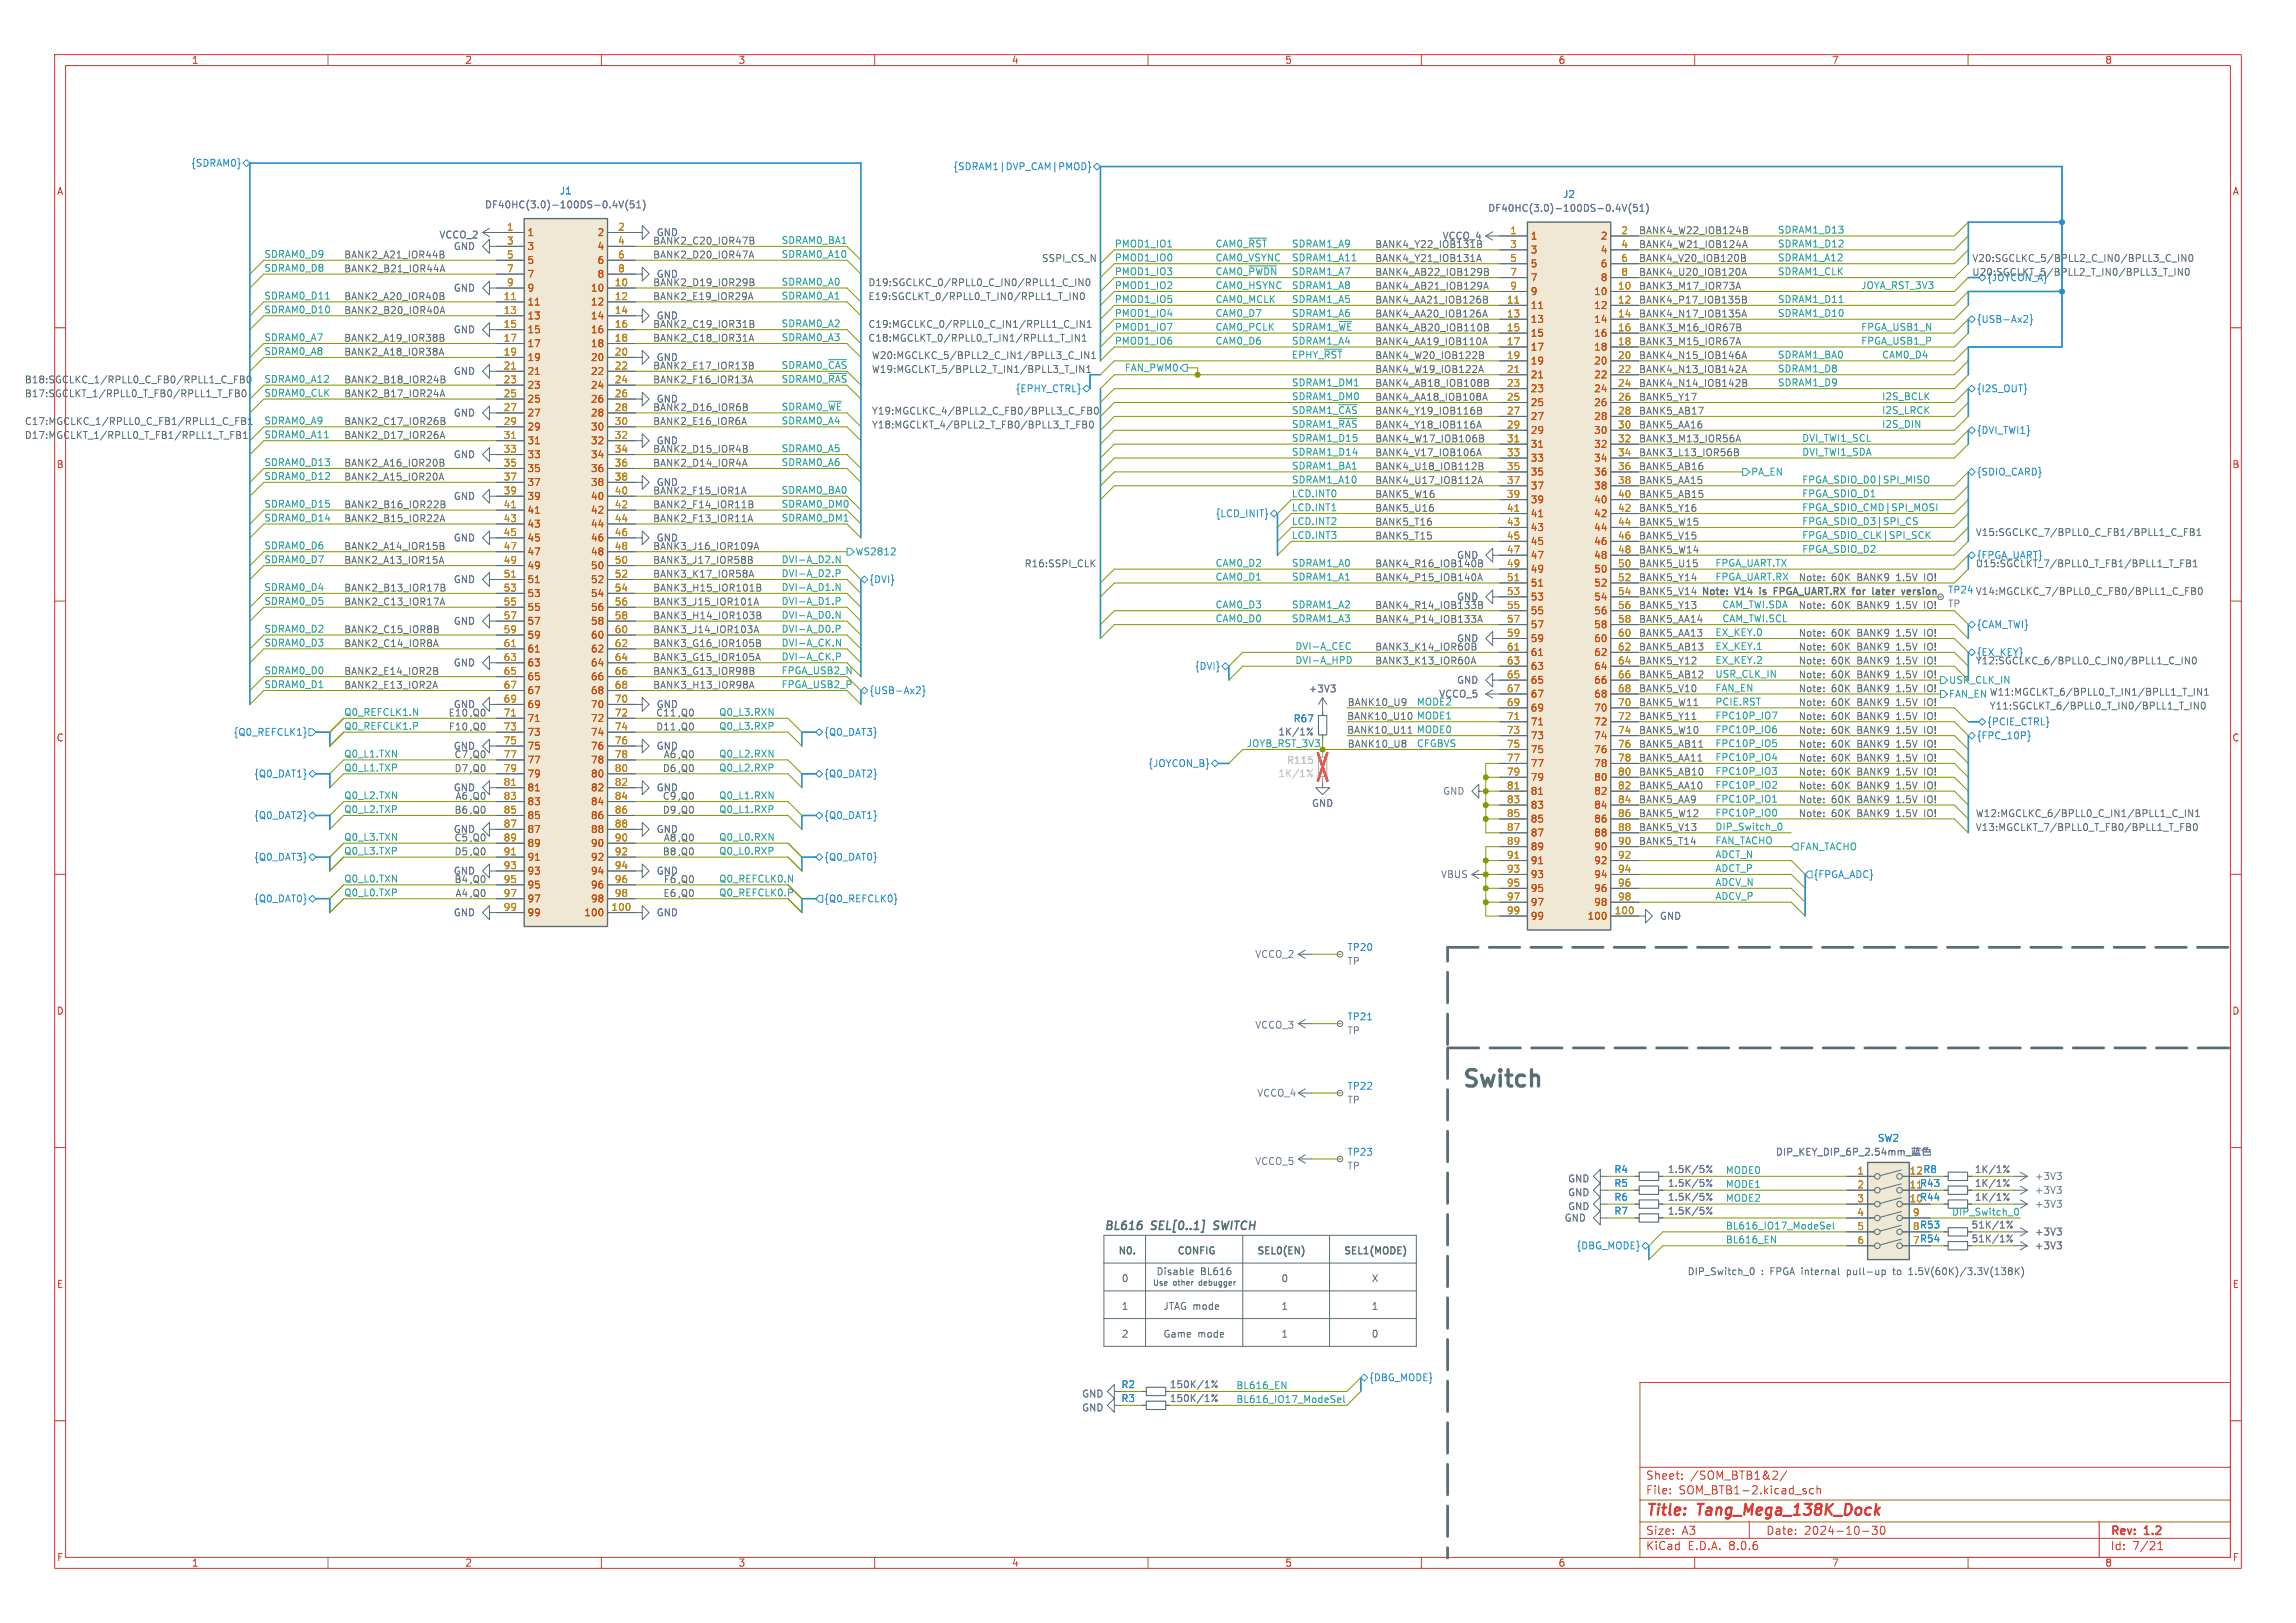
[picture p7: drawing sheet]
<svg xmlns="http://www.w3.org/2000/svg" width="420mm" height="297mm" viewBox="0 0 420 297" stroke-linecap="round" stroke-linejoin="round" font-family="sans-serif">
<defs><g id="words">
<text font-size="4.2" fill="#586e75" x="267.3" y="199.1">Switch</text>
<g font-size="2.8" fill="#dc322f">
<text x="301" y="277.9">Title:</text>
<text x="310.6" y="277.9">Tang_Mega_138K_Dock</text>
</g>
<g font-size="2.1" fill="#586e75">
<text x="201.9" y="225.2">BL616</text>
<text x="210.7" y="225.2">SEL[0..1]</text>
<text x="222.7" y="225.2">SWITCH</text>
</g>
<g font-size="2.1" fill="#dc322f">
<text x="301" y="273.7">File:</text>
<text x="301" y="271">Sheet:</text>
<text x="307.1" y="273.7">SOM_BTB1-2.kicad_sch</text>
<text x="309.2" y="271">/SOM_BTB1&amp;2/</text>
<text x="301" y="281.1">Size:</text>
<text x="307.6" y="281.1">A3</text>
<text x="323" y="281.1">Date:</text>
<text x="330" y="281.1">2024-10-30</text>
<text x="386" y="281.3">Rev:</text>
<text x="392.4" y="281.3">1.2</text>
<text x="301" y="283.9">KiCad</text>
<text x="308.7" y="283.9">E.D.A.</text>
<text x="316.3" y="283.9">8.0.6</text>
<text x="386" y="283.9">Id:</text>
<text x="390.1" y="283.9">7/21</text>
</g>
<g font-size="1.8" fill="#dc322f">
<text x="35" y="11.9">1</text>
<text x="85" y="11.9">2</text>
<text x="135" y="11.9">3</text>
<text x="185" y="11.9">4</text>
<text x="235" y="11.9">5</text>
<text x="285" y="11.9">6</text>
<text x="335" y="11.9">7</text>
<text x="385" y="11.9">8</text>
<text x="10.3" y="35.9">A</text>
<text x="408.3" y="35.9">A</text>
<text x="10.3" y="85.9">B</text>
<text x="408.2" y="85.9">B</text>
<text x="10.3" y="135.9">C</text>
<text x="408.2" y="135.9">C</text>
<text x="10.3" y="185.9">D</text>
<text x="408.2" y="185.9">D</text>
<text x="10.3" y="235.9">E</text>
<text x="408.3" y="235.9">E</text>
<text x="10.3" y="285.9">F</text>
<text x="35" y="286.9">1</text>
<text x="85" y="286.9">2</text>
<text x="135" y="286.9">3</text>
<text x="185" y="286.9">4</text>
<text x="235" y="286.9">5</text>
<text x="285" y="286.9">6</text>
<text x="335" y="286.9">7</text>
<text x="385" y="286.9">8</text>
<text x="408.3" y="285.9">F</text>
</g>
<g font-size="1.8" fill="#268bd2">
<text x="34.9" y="30.7">{SDRAM0}</text>
<text x="102.3" y="35.8">J1</text>
<text x="174.3" y="31.3">{SDRAM1|DVP_CAM|PMOD}</text>
<text x="285.8" y="36.4">J2</text>
<text x="361.5" y="59.3">{USB-Ax2}</text>
<text x="185.7" y="72">{EPHY_CTRL}</text>
<text x="361.5" y="72">{I2S_OUT}</text>
<text x="361.5" y="79.6">{DVI_TWI1}</text>
<text x="361.5" y="87.2">{SDIO_CARD}</text>
<text x="222.3" y="94.8">{LCD_INIT}</text>
<text x="158.9" y="106.9">{DVI}</text>
<text x="361.5" y="115.2">{CAM_TWI}</text>
<text x="218.5" y="122.8">{DVI}</text>
<text x="158.9" y="127.2">{USB-Ax2}</text>
<text x="42.6" y="134.8">{Q0_REFCLK1}</text>
<text x="150.7" y="134.8">{Q0_DAT3}</text>
<text x="236.5" y="132.4">R67</text>
<text x="361.5" y="135.5">{FPC_10P}</text>
<text x="363.4" y="132.9">{PCIE_CTRL}</text>
<text x="46.4" y="142.5">{Q0_DAT1}</text>
<text x="150.7" y="142.5">{Q0_DAT2}</text>
<text x="210" y="140.6">{JOYCON_B}</text>
<text x="46.4" y="150.1">{Q0_DAT2}</text>
<text x="150.7" y="150.1">{Q0_DAT1}</text>
<text x="46.4" y="157.7">{Q0_DAT3}</text>
<text x="150.7" y="157.7">{Q0_DAT0}</text>
<text x="331.7" y="160.9">{FPGA_ADC}</text>
<text x="46.4" y="165.3">{Q0_DAT0}</text>
<text x="150.7" y="165.3">{Q0_REFCLK0}</text>
<text x="246.4" y="174.2">TP20</text>
<text x="246.4" y="186.9">TP21</text>
<text x="246.4" y="199.6">TP22</text>
<text x="343.4" y="209.1">SW2</text>
<text x="246.4" y="211.7">TP23</text>
<text x="295.2" y="214.9">R4</text>
<text x="349.2" y="215">12 R8</text>
<text x="295.2" y="217.4">R5</text>
<text x="295.2" y="219.9">R6</text>
<text x="349.2" y="220.1">10R44</text>
<text x="349.2" y="217.6">11R43</text>
<text x="295.2" y="222.5">R7</text>
<text x="349.8" y="227.7">7 R54</text>
<text x="288.3" y="228.8">{DBG_MODE}</text>
<text x="205" y="254.2">R2</text>
<text x="205" y="256.8">R3</text>
<text x="250.4" y="253">{DBG_MODE}</text>
</g>
<g font-size="1.8" fill="#6c71c4">
<text x="88.6" y="38.3">DF40HC(3.0)-100DS-0.4V(51)</text>
<text x="272.1" y="39">DF40HC(3.0)-100DS-0.4V(51)</text>
<text x="80.3" y="43.8">VCCO_2</text>
<text x="82.9" y="45.9">GND</text>
<text x="120" y="43.4">GND</text>
<text x="263.8" y="44">VCCO_4</text>
<text x="82.9" y="53.6">GND</text>
<text x="120" y="51">GND</text>
<text x="120" y="58.6">GND</text>
<text x="82.9" y="61.2">GND</text>
<text x="82.9" y="68.8">GND</text>
<text x="120" y="66.3">GND</text>
<text x="82.9" y="76.4">GND</text>
<text x="120" y="73.9">GND</text>
<text x="120" y="81.5">GND</text>
<text x="82.9" y="84">GND</text>
<text x="120" y="89.1">GND</text>
<text x="82.9" y="91.7">GND</text>
<text x="82.9" y="99.3">GND</text>
<text x="120" y="99.3">GND</text>
<text x="82.9" y="106.9">GND</text>
<text x="266.4" y="102.5">GND</text>
<text x="266.4" y="110.1">GND</text>
<text x="356.2" y="111.4">TP</text>
<text x="82.9" y="114.5">GND</text>
<text x="266.4" y="117.7">GND</text>
<text x="82.9" y="122.1">GND</text>
<text x="266.4" y="125.3">GND</text>
<text x="82.9" y="129.8">GND</text>
<text x="120" y="129.8">GND</text>
<text x="239.3" y="126.9">+3V3</text>
<text x="259.1" y="129.2">MODE2</text>
<text x="263.2" y="127.9">VCCO_5</text>
<text x="82.9" y="137.4">GND</text>
<text x="120" y="137.4">GND</text>
<text x="233.8" y="134.8">1K/1%</text>
<text x="82.9" y="145">GND</text>
<text x="120" y="145">GND</text>
<text x="239.9" y="147.9">GND</text>
<text x="263.9" y="145.6">GND</text>
<text x="82.9" y="152.6">GND</text>
<text x="120" y="152.6">GND</text>
<text x="82.9" y="160.2">GND</text>
<text x="120" y="160.2">GND</text>
<text x="263.5" y="160.9">VBUS</text>
<text x="82.9" y="167.9">GND</text>
<text x="120" y="167.9">GND</text>
<text x="303.5" y="168.5">GND</text>
<text x="229.5" y="175.5">VCCO_2</text>
<text x="246.4" y="176.8">TP</text>
<text x="229.5" y="188.4">VCCO_3</text>
<text x="246.4" y="189.5">TP</text>
<text x="229.9" y="200.9">VCCO_4</text>
<text x="246.4" y="202.2">TP</text>
<text x="229.5" y="213.4">VCCO_5</text>
<text x="246.4" y="214.2">TP</text>
<text x="305" y="214.9">1.5K/5%</text>
<text x="361.2" y="214.9">1K/1%</text>
<text x="286.7" y="219.1">GND</text>
<text x="286.7" y="216.6">GND</text>
<text x="286.7" y="221.6">GND</text>
<text x="305" y="217.4">1.5K/5%</text>
<text x="305" y="219.9">1.5K/5%</text>
<text x="361.2" y="219.9">1K/1%</text>
<text x="361.2" y="217.4">1K/1%</text>
<text x="372.1" y="218.7">+3V3</text>
<text x="372.1" y="216.1">+3V3</text>
<text x="372.1" y="221.2">+3V3</text>
<text x="286.1" y="223.7">GND</text>
<text x="305" y="222.5">1.5K/5%</text>
<text x="360.5" y="227.6">51K/1%</text>
<text x="360.5" y="225">51K/1%</text>
<text x="372.1" y="226.3">+3V3</text>
<text x="372.1" y="228.8">+3V3</text>
<text x="197.8" y="255.9">GND</text>
<text x="213.9" y="254.2">150K/1%</text>
<text x="213.9" y="256.8">150K/1%</text>
<text x="197.8" y="258.5">GND</text>
</g>
<g font-size="1.8" fill="#2aa198">
<text x="48.3" y="47.3">SDRAM0_D9</text>
<text x="142.9" y="44.7">SDRAM0_BA1</text>
<text x="142.9" y="47.3">SDRAM0_A10</text>
<text x="203.8" y="47.9">PMOD1_IO0</text>
<text x="203.8" y="45.4">PMOD1_IO1</text>
<text x="222.2" y="45.4">CAM0_~{RST}</text>
<text x="222.2" y="47.9">CAM0_VSYNC</text>
<text x="236.2" y="47.9">SDRAM1_A11</text>
<text x="236.2" y="45.4">SDRAM1_A9</text>
<text x="325.1" y="42.8">SDRAM1_D13</text>
<text x="325.1" y="45.4">SDRAM1_D12</text>
<text x="325.1" y="47.9">SDRAM1_A12</text>
<text x="48.3" y="49.8">SDRAM0_D8</text>
<text x="142.9" y="52.4">SDRAM0_A0</text>
<text x="203.8" y="53">PMOD1_IO2</text>
<text x="203.8" y="50.5">PMOD1_IO3</text>
<text x="222.2" y="50.5">CAM0_~{PWDN} SDRAM1_A7</text>
<text x="222.2" y="53">CAM0_HSYNC</text>
<text x="236.2" y="53">SDRAM1_A8</text>
<text x="325.1" y="50.5">SDRAM1_CLK</text>
<text x="340.4" y="53">JOYA_RST_3V3</text>
<text x="48.3" y="57.4">SDRAM0_D10</text>
<text x="48.3" y="54.9">SDRAM0_D11</text>
<text x="142.9" y="60">SDRAM0_A2</text>
<text x="142.9" y="54.9">SDRAM0_A1</text>
<text x="203.8" y="55.5">PMOD1_IO5</text>
<text x="203.8" y="58.1">PMOD1_IO4</text>
<text x="222.2" y="58.1">CAM0_D7</text>
<text x="222.2" y="55.5">CAM0_MCLK</text>
<text x="236.2" y="58.1">SDRAM1_A6</text>
<text x="236.2" y="55.5">SDRAM1_A5</text>
<text x="325.1" y="58.1">SDRAM1_D10</text>
<text x="325.1" y="55.5">SDRAM1_D11</text>
<text x="48.3" y="65.1">SDRAM0_A8</text>
<text x="48.3" y="62.5">SDRAM0_A7</text>
<text x="142.9" y="62.5">SDRAM0_A3</text>
<text x="203.8" y="63.2">PMOD1_IO6</text>
<text x="203.8" y="60.6">PMOD1_IO7</text>
<text x="222.2" y="63.2">CAM0_D6</text>
<text x="222.2" y="60.6">CAM0_PCLK</text>
<text x="236.2" y="60.6">SDRAM1_~{WE}</text>
<text x="236.2" y="63.2">SDRAM1_A4</text>
<text x="236.2" y="65.7">EPHY_~{RST}</text>
<text x="325.1" y="65.7">SDRAM1_BA0</text>
<text x="340.4" y="63.2">FPGA_USB1_P</text>
<text x="340.4" y="60.6">FPGA_USB1_N</text>
<text x="344.2" y="65.7">CAM0_D4</text>
<text x="48.3" y="70.1">SDRAM0_A12</text>
<text x="142.9" y="70.1">SDRAM0_~{RAS}</text>
<text x="142.9" y="67.6">SDRAM0_~{CAS}</text>
<text x="205.6" y="68.2">FAN_PWM0</text>
<text x="236.2" y="70.8">SDRAM1_DM1</text>
<text x="325.1" y="70.8">SDRAM1_D9</text>
<text x="325.1" y="68.2">SDRAM1_D8</text>
<text x="48.3" y="72.7">SDRAM0_CLK</text>
<text x="48.3" y="77.8">SDRAM0_A9</text>
<text x="142.9" y="75.2">SDRAM0_~{WE}</text>
<text x="142.9" y="77.8">SDRAM0_A4</text>
<text x="236.2" y="73.3">SDRAM1_DM0</text>
<text x="344.2" y="73.3">I2S_BCLK</text>
<text x="344.2" y="75.9">I2S_LRCK</text>
<text x="48.3" y="80.3">SDRAM0_A11</text>
<text x="142.9" y="82.8">SDRAM0_A5</text>
<text x="236.2" y="83.5">SDRAM1_D14</text>
<text x="236.2" y="80.9">SDRAM1_D15</text>
<text x="329.6" y="83.5">DVI_TWI1_SDA</text>
<text x="329.6" y="80.9">DVI_TWI1_SCL</text>
<text x="344.2" y="78.4">I2S_DIN</text>
<text x="48.3" y="85.4">SDRAM0_D13</text>
<text x="48.3" y="87.9">SDRAM0_D12</text>
<text x="142.9" y="85.4">SDRAM0_A6</text>
<text x="236.2" y="86">SDRAM1_BA1</text>
<text x="236.2" y="88.6">SDRAM1_A10</text>
<text x="320.2" y="87.2">PA_EN</text>
<text x="329.6" y="88.6">FPGA_SDIO_D0|SPI_MISO</text>
<text x="48.3" y="93">SDRAM0_D15</text>
<text x="48.3" y="95.5">SDRAM0_D14</text>
<text x="142.9" y="95.5">SDRAM0_DM1</text>
<text x="142.9" y="90.5">SDRAM0_BA0</text>
<text x="142.9" y="93">SDRAM0_DM0</text>
<text x="236.2" y="93.6">LCD.INT1</text>
<text x="236.2" y="91.1">LCD.INT0</text>
<text x="329.6" y="93.6">FPGA_SDIO_CMD|SPI_MOSI</text>
<text x="329.6" y="91.1">FPGA_SDIO_D1</text>
<text x="48.3" y="100.6">SDRAM0_D6</text>
<text x="156.4" y="101.8">WS2812</text>
<text x="236.2" y="98.7">LCD.INT3</text>
<text x="236.2" y="96.2">LCD.INT2</text>
<text x="329.6" y="101.3">FPGA_SDIO_D2</text>
<text x="329.6" y="98.7">FPGA_SDIO_CLK|SPI_SCK</text>
<text x="329.6" y="96.2">FPGA_SDIO_D3|SPI_CS</text>
<text x="48.3" y="103.2">SDRAM0_D7</text>
<text x="142.9" y="103.2">DVI-A_D2.N</text>
<text x="142.9" y="105.7">DVI-A_D2.P</text>
<text x="222.2" y="106.3">CAM0_D1</text>
<text x="222.2" y="103.8">CAM0_D2</text>
<text x="236.2" y="106.3">SDRAM1_A1</text>
<text x="236.2" y="103.8">SDRAM1_A0</text>
<text x="313.7" y="106.3">FPGA_UART.RX</text>
<text x="313.7" y="103.8">FPGA_UART.TX</text>
<text x="48.3" y="108.2">SDRAM0_D4</text>
<text x="48.3" y="110.8">SDRAM0_D5</text>
<text x="142.9" y="113.3">DVI-A_D0.N</text>
<text x="142.9" y="108.2">DVI-A_D1.N</text>
<text x="142.9" y="110.8">DVI-A_D1.P</text>
<text x="222.2" y="114">CAM0_D0</text>
<text x="222.2" y="111.4">CAM0_D3</text>
<text x="236.2" y="111.4">SDRAM1_A2</text>
<text x="236.2" y="114">SDRAM1_A3</text>
<text x="315" y="114">CAM_TWI.SCL</text>
<text x="315" y="111.4">CAM_TWI.SDA</text>
<text x="48.3" y="118.4">SDRAM0_D3</text>
<text x="48.3" y="115.9">SDRAM0_D2</text>
<text x="142.9" y="115.9">DVI-A_D0.P</text>
<text x="142.9" y="118.4">DVI-A_CK.N</text>
<text x="236.9" y="119">DVI-A_CEC</text>
<text x="313.7" y="116.5">EX_KEY.0</text>
<text x="313.7" y="119">EX_KEY.1</text>
<text x="48.3" y="123.5">SDRAM0_D0</text>
<text x="142.9" y="123.5">FPGA_USB2_N</text>
<text x="142.9" y="120.9">DVI-A_CK.P</text>
<text x="236.9" y="121.6">DVI-A_HPD</text>
<text x="313.7" y="124.1">USR_CLK_IN</text>
<text x="313.7" y="121.6">EX_KEY.2</text>
<text x="48.3" y="126">SDRAM0_D1</text>
<text x="62.9" y="131.1">Q0_REFCLK1.N</text>
<text x="131.4" y="131.1">Q0_L3.RXN</text>
<text x="142.9" y="126">FPGA_USB2_P</text>
<text x="259.1" y="131.7">MODE1</text>
<text x="313.7" y="129.2">PCIE.RST</text>
<text x="313.7" y="126.7">FAN_EN</text>
<text x="313.7" y="131.7">FPC10P_IO7</text>
<text x="356.4" y="127.9">FAN_EN</text>
<text x="62.9" y="133.6">Q0_REFCLK1.P</text>
<text x="131.4" y="133.6">Q0_L3.RXP</text>
<text x="228" y="136.8">JOYB_RST_3V3</text>
<text x="259.1" y="134.3">MODE0</text>
<text x="259.1" y="136.8">CFGBVS</text>
<text x="313.7" y="134.3">FPC10P_IO6</text>
<text x="313.7" y="136.8">FPC10P_IO5</text>
<text x="62.9" y="141.3">Q0_L1.TXP</text>
<text x="62.9" y="138.7">Q0_L1.TXN</text>
<text x="131.4" y="138.7">Q0_L2.RXN</text>
<text x="131.4" y="141.3">Q0_L2.RXP</text>
<text x="313.7" y="139.4">FPC10P_IO4</text>
<text x="313.7" y="141.9">FPC10P_IO3</text>
<text x="62.9" y="148.9">Q0_L2.TXP</text>
<text x="62.9" y="146.3">Q0_L2.TXN</text>
<text x="131.4" y="148.9">Q0_L1.RXP</text>
<text x="131.4" y="146.3">Q0_L1.RXN</text>
<text x="313.7" y="144.4">FPC10P_IO2</text>
<text x="313.7" y="149.5">FPC10P_IO0</text>
<text x="313.7" y="147">FPC10P_IO1</text>
<text x="62.9" y="154">Q0_L3.TXN</text>
<text x="131.4" y="154">Q0_L0.RXN</text>
<text x="313.7" y="154.6">FAN_TACHO</text>
<text x="313.7" y="152.1">DIP_Switch_0</text>
<text x="329.1" y="155.8">FAN_TACHO</text>
<text x="62.9" y="161.6">Q0_L0.TXN</text>
<text x="62.9" y="156.5">Q0_L3.TXP</text>
<text x="131.4" y="161.6">Q0_REFCLK0.N</text>
<text x="131.4" y="156.5">Q0_L0.RXP</text>
<text x="313.7" y="159.7">ADCT_P</text>
<text x="313.7" y="157.1">ADCT_N</text>
<text x="62.9" y="164.1">Q0_L0.TXP</text>
<text x="131.4" y="164.1">Q0_REFCLK0.P</text>
<text x="313.7" y="164.8">ADCV_P</text>
<text x="313.7" y="162.2">ADCV_N</text>
<text x="315.6" y="214.9">MODE0</text>
<text x="315.6" y="220">MODE2</text>
<text x="315.6" y="217.5">MODE1</text>
<text x="315.6" y="227.6">BL616_EN</text>
<text x="315.6" y="225.1">BL616_IO17_ModeSel</text>
<text x="357" y="222.5">DIP_Switch_0</text>
<text x="226.1" y="256.8">BL616_IO17_ModeSel</text>
<text x="226.1" y="254.3">BL616_EN</text>
</g>
<g font-size="1.8" fill="#586e75">
<text x="62.9" y="47.4">BANK2_A21_IOR44B</text>
<text x="119.4" y="47.4">BANK2_D20_IOR47A</text>
<text x="119.4" y="44.8">BANK2_C20_IOR47B</text>
<text x="251.5" y="45.5">BANK4_Y22_IOB131B</text>
<text x="299.7" y="45.5">BANK4_W21_IOB124A</text>
<text x="299.7" y="42.9">BANK4_W22_IOB124B</text>
<text x="62.9" y="49.9">BANK2_B21_IOR44A</text>
<text x="119.4" y="52.5">BANK2_D19_IOR29B</text>
<text x="158.7" y="52.5">D19:SGCLKC_0/RPLL0_C_IN0/RPLL1_C_IN0</text>
<text x="190.5" y="48">SSPI_CS_N</text>
<text x="251.5" y="48">BANK4_Y21_IOB131A</text>
<text x="251.5" y="50.6">BANK4_AB22_IOB129B</text>
<text x="251.5" y="53.1">BANK4_AB21_IOB129A</text>
<text x="299.7" y="53.1">BANK3_M17_IOR73A</text>
<text x="299.7" y="48">BANK4_V20_IOB120B</text>
<text x="299.7" y="50.6">BANK4_U20_IOB120A</text>
<text x="360.7" y="50.6">U20:SGCLKT_5/BPLL2_T_IN0/BPLL3_T_IN0</text>
<text x="360.7" y="48">V20:SGCLKC_5/BPLL2_C_IN0/BPLL3_C_IN0</text>
<text x="363.4" y="51.7">{JOYCON_A}</text>
<text x="62.9" y="57.5">BANK2_B20_IOR40A</text>
<text x="62.9" y="55">BANK2_A20_IOR40B</text>
<text x="119.4" y="55">BANK2_E19_IOR29A</text>
<text x="158.7" y="55">E19:SGCLKT_0/RPLL0_T_IN0/RPLL1_T_IN0</text>
<text x="251.5" y="58.2">BANK4_AA20_IOB126A</text>
<text x="251.5" y="55.6">BANK4_AA21_IOB126B</text>
<text x="299.7" y="55.6">BANK4_P17_IOB135B</text>
<text x="299.7" y="58.2">BANK4_N17_IOB135A</text>
<text x="62.9" y="65.2">BANK2_A18_IOR38A</text>
<text x="62.9" y="62.6">BANK2_A19_IOR38B</text>
<text x="119.4" y="62.6">BANK2_C18_IOR31A</text>
<text x="119.4" y="60.1">BANK2_C19_IOR31B</text>
<text x="158.7" y="60.1">C19:MGCLKC_0/RPLL0_C_IN1/RPLL1_C_IN1</text>
<text x="158.7" y="62.6">C18:MGCLKT_0/RPLL0_T_IN1/RPLL1_T_IN1</text>
<text x="159.4" y="65.8">W20:MGCLKC_5/BPLL2_C_IN1/BPLL3_C_IN1</text>
<text x="251.5" y="60.7">BANK4_AB20_IOB110B</text>
<text x="251.5" y="63.3">BANK4_AA19_IOB110A</text>
<text x="251.5" y="65.8">BANK4_W20_IOB122B</text>
<text x="299.7" y="60.7">BANK3_M16_IOR67B</text>
<text x="299.7" y="63.3">BANK3_M15_IOR67A</text>
<text x="299.7" y="65.8">BANK4_N15_IOB146A</text>
<text x="4.4" y="70.2">B18:SGCLKC_1/RPLL0_C_FB0/RPLL1_C_FB0</text>
<text x="62.9" y="70.2">BANK2_B18_IOR24B</text>
<text x="119.4" y="70.2">BANK2_F16_IOR13A</text>
<text x="119.4" y="67.7">BANK2_E17_IOR13B</text>
<text x="159.4" y="68.3">W19:MGCLKT_5/BPLL2_T_IN1/BPLL3_T_IN1</text>
<text x="251.5" y="70.9">BANK4_AB18_IOB108B</text>
<text x="251.5" y="68.3">BANK4_W19_IOB122A</text>
<text x="299.7" y="68.3">BANK4_N13_IOB142A</text>
<text x="299.7" y="70.9">BANK4_N14_IOB142B</text>
<text x="4.4" y="72.8">B17:SGCLKT_1/RPLL0_T_FB0/RPLL1_T_FB0</text>
<text x="4.4" y="77.9">C17:MGCLKC_1/RPLL0_C_FB1/RPLL1_C_FB1</text>
<text x="62.9" y="77.9">BANK2_C17_IOR26B</text>
<text x="62.9" y="72.8">BANK2_B17_IOR24A</text>
<text x="119.4" y="77.9">BANK2_E16_IOR6A</text>
<text x="119.4" y="75.3">BANK2_D16_IOR6B</text>
<text x="159.4" y="76">Y19:MGCLKC_4/BPLL2_C_FB0/BPLL3_C_FB0</text>
<text x="236.2" y="75.9">SDRAM1_~{CAS} BANK4_Y19_IOB116B</text>
<text x="251.5" y="73.4">BANK4_AA18_IOB108A</text>
<text x="299.7" y="73.4">BANK5_Y17</text>
<text x="299.7" y="76">BANK5_AB17</text>
<text x="4.4" y="80.4">D17:MGCLKT_1/RPLL0_T_FB1/RPLL1_T_FB1</text>
<text x="62.9" y="80.4">BANK2_D17_IOR26A</text>
<text x="119.4" y="82.9">BANK2_D15_IOR4B</text>
<text x="159.4" y="78.5">Y18:MGCLKT_4/BPLL2_T_FB0/BPLL3_T_FB0</text>
<text x="236.2" y="78.4">SDRAM1_~{RAS} BANK4_Y18_IOB116A</text>
<text x="251.5" y="81">BANK4_W17_IOB106B</text>
<text x="251.5" y="83.6">BANK4_V17_IOB106A</text>
<text x="299.7" y="78.5">BANK5_AA16</text>
<text x="299.7" y="81">BANK3_M13_IOR56A</text>
<text x="299.7" y="83.6">BANK3_L13_IOR56B</text>
<text x="62.9" y="85.5">BANK2_A16_IOR20B</text>
<text x="62.9" y="88">BANK2_A15_IOR20A</text>
<text x="119.4" y="85.5">BANK2_D14_IOR4A</text>
<text x="251.5" y="88.7">BANK4_U17_IOB112A</text>
<text x="251.5" y="86.1">BANK4_U18_IOB112B</text>
<text x="299.7" y="88.7">BANK5_AA15</text>
<text x="299.7" y="86.1">BANK5_AB16</text>
<text x="62.9" y="93.1">BANK2_B16_IOR22B</text>
<text x="62.9" y="95.6">BANK2_B15_IOR22A</text>
<text x="119.4" y="95.6">BANK2_F13_IOR11A</text>
<text x="119.4" y="93.1">BANK2_F14_IOR11B</text>
<text x="119.4" y="90.6">BANK2_F15_IOR1A</text>
<text x="251.5" y="93.7">BANK5_U16</text>
<text x="251.5" y="91.2">BANK5_W16</text>
<text x="299.7" y="93.7">BANK5_Y16</text>
<text x="299.7" y="91.2">BANK5_AB15</text>
<text x="62.9" y="100.7">BANK2_A14_IOR15B</text>
<text x="119.4" y="100.7">BANK3_J16_IOR109A</text>
<text x="251.5" y="98.8">BANK5_T15</text>
<text x="251.5" y="96.3">BANK5_T16</text>
<text x="299.7" y="101.4">BANK5_W14</text>
<text x="299.7" y="98.8">BANK5_V15</text>
<text x="299.7" y="96.3">BANK5_W15</text>
<text x="361.3" y="98.2">V15:SGCLKC_7/BPLL0_C_FB1/BPLL1_C_FB1</text>
<text x="62.9" y="103.3">BANK2_A13_IOR15A</text>
<text x="119.4" y="105.8">BANK3_K17_IOR58A</text>
<text x="119.4" y="103.3">BANK3_J17_IOR58B</text>
<text x="187.3" y="103.9">R16:SSPI_CLK</text>
<text x="251.5" y="106.4">BANK4_P15_IOB140A</text>
<text x="251.5" y="103.9">BANK4_R16_IOB140B</text>
<text x="299.7" y="106.4">BANK5_Y14</text>
<text x="299.7" y="103.9">BANK5_U15</text>
<text x="328.9" y="106.4">Note:</text>
<text x="335" y="106.4">60K</text>
<text x="339.9" y="106.4">BANK9</text>
<text x="347.2" y="106.4">1.5V</text>
<text x="352.5" y="106.4">IO!</text>
<text x="361.3" y="103.9">U15:SGCLKT_7/BPLL0_T_FB1/BPLL1_T_FB1</text>
<text x="361.5" y="102.5">{FPGA_UART}</text>
<text x="62.9" y="108.3">BANK2_B13_IOR17B</text>
<text x="62.9" y="110.9">BANK2_C13_IOR17A</text>
<text x="119.4" y="108.3">BANK3_H15_IOR101B</text>
<text x="119.4" y="110.9">BANK3_J15_IOR101A</text>
<text x="119.4" y="113.4">BANK3_H14_IOR103B</text>
<text x="251.5" y="111.5">BANK4_R14_IOB133B</text>
<text x="299.7" y="109">BANK5_V14</text>
<text x="299.7" y="111.5">BANK5_Y13</text>
<text x="311.1" y="109">Note:</text>
<text x="317.5" y="109">V14</text>
<text x="322.5" y="109">is</text>
<text x="325.6" y="109">FPGA_UART.RX for</text>
<text x="328.9" y="111.5">Note:</text>
<text x="335" y="111.5">60K</text>
<text x="339.9" y="111.5">BANK9</text>
<text x="344.7" y="109">later</text>
<text x="347.2" y="111.5">1.5V</text>
<text x="350.5" y="109">versionTP24 V14:MGCLKC_7/BPLL0_C_FB0/BPLL1_C_FB0</text>
<text x="352.5" y="111.5">IO!</text>
<text x="62.9" y="116">BANK2_C15_IOR8B</text>
<text x="62.9" y="118.5">BANK2_C14_IOR8A</text>
<text x="119.4" y="116">BANK3_J14_IOR103A</text>
<text x="119.4" y="118.5">BANK3_G16_IOR105B</text>
<text x="251.5" y="119.1">BANK3_K14_IOR60B</text>
<text x="251.5" y="114.1">BANK4_P14_IOB133A</text>
<text x="299.7" y="116.6">BANK5_AA13</text>
<text x="299.7" y="119.1">BANK5_AB13</text>
<text x="299.7" y="114.1">BANK5_AA14</text>
<text x="328.9" y="119.1">Note:</text>
<text x="328.9" y="116.6">Note:</text>
<text x="335" y="119.1">60K</text>
<text x="335" y="116.6">60K</text>
<text x="339.9" y="119.1">BANK9</text>
<text x="339.9" y="116.6">BANK9</text>
<text x="347.2" y="119.1">1.5V</text>
<text x="347.2" y="116.6">1.5V</text>
<text x="352.5" y="119.1">IO!</text>
<text x="352.5" y="116.6">IO!</text>
<text x="62.9" y="123.6">BANK2_E14_IOR2B</text>
<text x="119.4" y="123.6">BANK3_G13_IOR98B</text>
<text x="119.4" y="121">BANK3_G15_IOR105A</text>
<text x="251.5" y="121.7">BANK3_K13_IOR60A</text>
<text x="299.7" y="121.7">BANK5_Y12</text>
<text x="299.7" y="124.2">BANK5_AB12</text>
<text x="328.9" y="124.2">Note:</text>
<text x="328.9" y="121.7">Note:</text>
<text x="335" y="124.2">60K</text>
<text x="335" y="121.7">60K</text>
<text x="339.9" y="124.2">BANK9</text>
<text x="339.9" y="121.7">BANK9</text>
<text x="347.2" y="124.2">1.5V</text>
<text x="347.2" y="121.7">1.5V</text>
<text x="352.5" y="124.2">IO!</text>
<text x="352.5" y="121.7">IO!</text>
<text x="356.4" y="125.3">USR_CLK_IN</text>
<text x="361.3" y="121.7">Y12:SGCLKC_6/BPLL0_C_IN0/BPLL1_C_IN0</text>
<text x="361.5" y="120.2">{EX_KEY}</text>
<text x="62.9" y="126.1">BANK2_E13_IOR2A</text>
<text x="82" y="131.2">E10 ,Q0</text>
<text x="119.4" y="126.1">BANK3_H13_IOR98A</text>
<text x="119.9" y="131.2">C11 ,Q0</text>
<text x="246.3" y="131.9">BANK10_U10</text>
<text x="246.4" y="129.4">BANK10_U9</text>
<text x="299.7" y="126.8">BANK5_V10</text>
<text x="299.7" y="129.3">BANK5_W11</text>
<text x="299.7" y="131.8">BANK5_Y11</text>
<text x="328.9" y="129.3">Note:</text>
<text x="328.9" y="126.8">Note:</text>
<text x="328.9" y="131.8">Note:</text>
<text x="335" y="129.3">60K</text>
<text x="335" y="126.8">60K</text>
<text x="335" y="131.8">60K</text>
<text x="339.9" y="129.3">BANK9</text>
<text x="339.9" y="126.8">BANK9</text>
<text x="339.9" y="131.8">BANK9</text>
<text x="347.2" y="129.3">1.5V</text>
<text x="347.2" y="126.8">1.5V</text>
<text x="347.2" y="131.8">1.5V</text>
<text x="352.5" y="129.3">IO!</text>
<text x="352.5" y="126.8">IO!</text>
<text x="352.5" y="131.8">IO!</text>
<text x="363.9" y="127.4">W11:MGCLKT_6/BPLL0_T_IN1/BPLL1_T_IN1</text>
<text x="363.9" y="129.9">Y11:SGCLKT_6/BPLL0_T_IN0/BPLL1_T_IN0</text>
<text x="82" y="133.7">F10 ,Q0</text>
<text x="119.9" y="133.7">D11 ,Q0</text>
<text x="246.3" y="134.5">BANK10_U11</text>
<text x="246.4" y="137">BANK10_U8</text>
<text x="299.7" y="136.9">BANK5_AB11</text>
<text x="299.7" y="134.4">BANK5_W10</text>
<text x="328.9" y="136.9">Note:</text>
<text x="328.9" y="134.4">Note:</text>
<text x="335" y="136.9">60K</text>
<text x="335" y="134.4">60K</text>
<text x="339.9" y="136.9">BANK9</text>
<text x="339.9" y="134.4">BANK9</text>
<text x="347.2" y="136.9">1.5V</text>
<text x="347.2" y="134.4">1.5V</text>
<text x="352.5" y="136.9">IO!</text>
<text x="352.5" y="134.4">IO!</text>
<text x="83" y="138.8">C7 ,Q0</text>
<text x="83" y="141.4">D7 ,Q0</text>
<text x="121.1" y="141.4">D6 ,Q0</text>
<text x="121.3" y="138.8">A6 ,Q0</text>
<text x="299.7" y="142">BANK5_AB10</text>
<text x="299.7" y="139.5">BANK5_AA11</text>
<text x="328.9" y="139.5">Note:</text>
<text x="328.9" y="142">Note:</text>
<text x="335" y="139.5">60K</text>
<text x="335" y="142">60K</text>
<text x="339.9" y="139.5">BANK9</text>
<text x="339.9" y="142">BANK9</text>
<text x="347.2" y="139.5">1.5V</text>
<text x="347.2" y="142">1.5V</text>
<text x="352.5" y="139.5">IO!</text>
<text x="352.5" y="142">IO!</text>
<text x="83" y="149">B6 ,Q0</text>
<text x="83.2" y="146.4">A6 ,Q0</text>
<text x="121.1" y="146.4">C9 ,Q0</text>
<text x="121.1" y="149">D9 ,Q0</text>
<text x="299.7" y="149.6">BANK5_W12</text>
<text x="299.7" y="144.5">BANK5_AA10</text>
<text x="299.7" y="147.1">BANK5_AA9</text>
<text x="328.9" y="149.6">Note:</text>
<text x="328.9" y="144.5">Note:</text>
<text x="328.9" y="147.1">Note:</text>
<text x="335" y="149.6">60K</text>
<text x="335" y="144.5">60K</text>
<text x="335" y="147.1">60K</text>
<text x="339.9" y="149.6">BANK9</text>
<text x="339.9" y="144.5">BANK9</text>
<text x="339.9" y="147.1">BANK9</text>
<text x="347.2" y="149.6">1.5V</text>
<text x="347.2" y="144.5">1.5V</text>
<text x="347.2" y="147.1">1.5V</text>
<text x="352.5" y="149.6">IO!</text>
<text x="352.5" y="144.5">IO!</text>
<text x="352.5" y="147.1">IO!</text>
<text x="361.3" y="149.6">W12:MGCLKC_6/BPLL0_C_IN1/BPLL1_C_IN1</text>
<text x="83" y="154.1">C5 ,Q0</text>
<text x="121.3" y="154.1">A8 ,Q0</text>
<text x="299.7" y="152.2">BANK5_V13</text>
<text x="299.7" y="154.7">BANK5_T14</text>
<text x="361.3" y="152.2">V13:MGCLKT_7/BPLL0_T_FB0/BPLL1_T_FB0</text>
<text x="83" y="156.6">D5 ,Q0</text>
<text x="83" y="161.7">B4 ,Q0</text>
<text x="121.1" y="156.6">B8 ,Q0</text>
<text x="121.3" y="161.7">F6 ,Q0</text>
<text x="83.2" y="164.2">A4 ,Q0</text>
<text x="121.3" y="164.2">E6 ,Q0</text>
<text x="204.5" y="229.6">N0.</text>
<text x="211.5" y="233.4">Disable</text>
<text x="215.3" y="229.6">CONFIG</text>
<text x="219.6" y="233.4">BL616</text>
<text x="229.9" y="229.6">SEL0(EN)</text>
<text x="245.7" y="229.6">SEL1(MODE)</text>
<text x="308.6" y="233.4">DIP_Switch_0</text>
<text x="322.2" y="233.4">:</text>
<text x="324" y="233.4">FPGA internal</text>
<text x="338.3" y="233.4">pull-up</text>
<text x="347" y="233.4">to</text>
<text x="350" y="233.4">1.5V(60K)/3.3V(138K)</text>
<text x="205.1" y="239.8">1</text>
<text x="205.1" y="234.7">0</text>
<text x="212.7" y="239.8">JTAG mode</text>
<text x="234.3" y="234.7">0</text>
<text x="234.3" y="239.8">1</text>
<text x="250.8" y="239.8">1</text>
<text x="250.8" y="234.7">X</text>
<text x="205.1" y="244.9">2</text>
<text x="212.7" y="244.9">Game</text>
<text x="219.1" y="244.9">mode</text>
<text x="234.3" y="244.9">1</text>
<text x="250.8" y="244.9">0</text>
</g>
<g font-size="1.8" fill="#b58900">
<text x="92.6" y="42.3">1</text>
<text x="92.6" y="44.8">3</text>
<text x="92.6" y="47.4">5</text>
<text x="113" y="42.3">2</text>
<text x="113" y="44.8">4</text>
<text x="113" y="47.4">6</text>
<text x="276.2" y="42.9">1</text>
<text x="276.2" y="45.5">3</text>
<text x="296.5" y="42.9">2</text>
<text x="296.5" y="45.5">4</text>
<text x="92.6" y="49.9">7</text>
<text x="92.6" y="52.5">9</text>
<text x="112.4" y="52.5">10</text>
<text x="113" y="49.9">8</text>
<text x="276.2" y="48">5</text>
<text x="276.2" y="50.5">7</text>
<text x="276.2" y="53.1">9</text>
<text x="295.9" y="53.1">10</text>
<text x="296.5" y="48">6</text>
<text x="296.5" y="50.5">8</text>
<text x="92" y="55">11</text>
<text x="92" y="57.5">13</text>
<text x="112.4" y="55">12</text>
<text x="112.4" y="57.5">14</text>
<text x="275.5" y="55.6">11</text>
<text x="275.5" y="58.2">13</text>
<text x="295.9" y="55.6">12</text>
<text x="295.9" y="58.2">14</text>
<text x="92" y="60.1">15</text>
<text x="92" y="62.6">17</text>
<text x="92" y="65.2">19</text>
<text x="112.4" y="60.1">16</text>
<text x="112.4" y="62.6">18</text>
<text x="112.4" y="65.2">20</text>
<text x="275.5" y="60.7">15</text>
<text x="275.5" y="63.2">17</text>
<text x="275.5" y="65.8">19</text>
<text x="295.9" y="60.7">16</text>
<text x="295.9" y="63.2">18</text>
<text x="295.9" y="65.8">20</text>
<text x="92" y="67.7">21</text>
<text x="92" y="70.2">23</text>
<text x="112.4" y="67.7">22</text>
<text x="112.4" y="70.2">24</text>
<text x="275.5" y="68.3">21</text>
<text x="275.5" y="70.9">23</text>
<text x="295.9" y="68.3">22</text>
<text x="295.9" y="70.9">24</text>
<text x="92" y="72.8">25</text>
<text x="92" y="75.3">27</text>
<text x="92" y="77.9">29</text>
<text x="112.4" y="72.8">26</text>
<text x="112.4" y="75.3">28</text>
<text x="112.4" y="77.9">30</text>
<text x="275.5" y="73.4">25</text>
<text x="275.5" y="75.9">27</text>
<text x="295.9" y="73.4">26</text>
<text x="295.9" y="75.9">28</text>
<text x="92" y="80.4">31</text>
<text x="92" y="82.9">33</text>
<text x="112.4" y="80.4">32</text>
<text x="112.4" y="82.9">34</text>
<text x="275.5" y="78.5">29</text>
<text x="275.5" y="81">31</text>
<text x="275.5" y="83.6">33</text>
<text x="295.9" y="78.5">30</text>
<text x="295.9" y="81">32</text>
<text x="295.9" y="83.6">34</text>
<text x="92" y="85.5">35</text>
<text x="92" y="88">37</text>
<text x="112.4" y="85.5">36</text>
<text x="112.4" y="88">38</text>
<text x="275.5" y="86.1">35</text>
<text x="275.5" y="88.6">37</text>
<text x="295.9" y="86.1">36</text>
<text x="295.9" y="88.6">38</text>
<text x="92" y="90.6">39</text>
<text x="92" y="93.1">41</text>
<text x="92" y="95.6">43</text>
<text x="112.4" y="90.6">40</text>
<text x="112.4" y="93.1">42</text>
<text x="112.4" y="95.6">44</text>
<text x="275.5" y="91.2">39</text>
<text x="275.5" y="93.7">41</text>
<text x="295.9" y="91.2">40</text>
<text x="295.9" y="93.7">42</text>
<text x="92" y="98.2">45</text>
<text x="92" y="100.7">47</text>
<text x="112.4" y="98.2">46</text>
<text x="112.4" y="100.7">48</text>
<text x="275.5" y="96.3">43</text>
<text x="275.5" y="98.8">45</text>
<text x="275.5" y="101.3">47</text>
<text x="295.9" y="96.3">44</text>
<text x="295.9" y="98.8">46</text>
<text x="295.9" y="101.3">48</text>
<text x="92" y="103.3">49</text>
<text x="92" y="105.8">51</text>
<text x="112.4" y="103.3">50</text>
<text x="112.4" y="105.8">52</text>
<text x="275.5" y="103.9">49</text>
<text x="275.5" y="106.4">51</text>
<text x="295.9" y="103.9">50</text>
<text x="295.9" y="106.4">52</text>
<text x="92" y="108.3">53</text>
<text x="92" y="110.9">55</text>
<text x="92" y="113.4">57</text>
<text x="112.4" y="108.3">54</text>
<text x="112.4" y="110.9">56</text>
<text x="112.4" y="113.4">58</text>
<text x="275.5" y="109">53</text>
<text x="275.5" y="111.5">55</text>
<text x="295.9" y="109">54</text>
<text x="295.9" y="111.5">56</text>
<text x="92" y="116">59</text>
<text x="92" y="118.5">61</text>
<text x="112.4" y="116">60</text>
<text x="112.4" y="118.5">62</text>
<text x="275.5" y="114">57</text>
<text x="275.5" y="116.6">59</text>
<text x="275.5" y="119.1">61</text>
<text x="295.9" y="114">58</text>
<text x="295.9" y="116.6">60</text>
<text x="295.9" y="119.1">62</text>
<text x="92" y="121">63</text>
<text x="92" y="123.6">65</text>
<text x="112.4" y="121">64</text>
<text x="112.4" y="123.6">66</text>
<text x="275.5" y="121.7">63</text>
<text x="275.5" y="124.2">65</text>
<text x="295.9" y="121.7">64</text>
<text x="295.9" y="124.2">66</text>
<text x="92" y="126.1">67</text>
<text x="92" y="128.7">69</text>
<text x="92" y="131.2">71</text>
<text x="112.4" y="126.1">68</text>
<text x="112.4" y="128.7">70</text>
<text x="112.4" y="131.2">72</text>
<text x="275.5" y="126.7">67</text>
<text x="275.5" y="129.3">69</text>
<text x="275.5" y="131.8">71</text>
<text x="295.9" y="126.7">68</text>
<text x="295.9" y="129.3">70</text>
<text x="295.9" y="131.8">72</text>
<text x="92" y="133.7">73</text>
<text x="92" y="136.3">75</text>
<text x="112.4" y="133.7">74</text>
<text x="112.4" y="136.3">76</text>
<text x="275.5" y="134.4">73</text>
<text x="275.5" y="136.9">75</text>
<text x="295.9" y="134.4">74</text>
<text x="295.9" y="136.9">76</text>
<text x="92" y="138.8">77</text>
<text x="92" y="141.4">79</text>
<text x="92" y="143.9">81</text>
<text x="112.4" y="138.8">78</text>
<text x="112.4" y="141.4">80</text>
<text x="112.4" y="143.9">82</text>
<text x="275.5" y="139.4">77</text>
<text x="275.5" y="142">79</text>
<text x="295.9" y="139.4">78</text>
<text x="295.9" y="142">80</text>
<text x="92" y="146.4">83</text>
<text x="92" y="149">85</text>
<text x="112.4" y="146.4">84</text>
<text x="112.4" y="149">86</text>
<text x="275.5" y="144.5">81</text>
<text x="275.5" y="147.1">83</text>
<text x="275.5" y="149.6">85</text>
<text x="295.9" y="144.5">82</text>
<text x="295.9" y="147.1">84</text>
<text x="295.9" y="149.6">86</text>
<text x="92" y="151.5">87</text>
<text x="92" y="154.1">89</text>
<text x="112.4" y="151.5">88</text>
<text x="112.4" y="154.1">90</text>
<text x="275.5" y="152.1">87</text>
<text x="275.5" y="154.7">89</text>
<text x="295.9" y="152.1">88</text>
<text x="295.9" y="154.7">90</text>
<text x="92" y="156.6">91</text>
<text x="92" y="159.1">93</text>
<text x="92" y="161.7">95</text>
<text x="112.4" y="156.6">92</text>
<text x="112.4" y="159.1">94</text>
<text x="112.4" y="161.7">96</text>
<text x="275.5" y="157.2">91</text>
<text x="275.5" y="159.8">93</text>
<text x="295.9" y="157.2">92</text>
<text x="295.9" y="159.8">94</text>
<text x="92" y="164.2">97</text>
<text x="92" y="166.8">99</text>
<text x="111.7" y="166.8">100</text>
<text x="112.4" y="164.2">98</text>
<text x="275.5" y="162.3">95</text>
<text x="275.5" y="164.8">97</text>
<text x="275.5" y="167.4">99</text>
<text x="295.3" y="167.4">100</text>
<text x="295.9" y="162.3">96</text>
<text x="295.9" y="164.8">98</text>
<text x="339.7" y="215">1</text>
<text x="339.7" y="217.6">2</text>
<text x="339.7" y="220.1">3</text>
<text x="339.7" y="222.6">4</text>
<text x="339.7" y="225.2">5</text>
<text x="339.7" y="227.7">6</text>
<text x="349.8" y="225.2">8 R53</text>
<text x="349.8" y="222.6">9</text>
</g>
<g font-size="1.8" fill="#cb4b16">
<text x="96.4" y="43.4">1</text>
<text x="96.4" y="45.9">3</text>
<text x="109.2" y="43.4">2</text>
<text x="109.2" y="45.9">4</text>
<text x="279.9" y="44">1</text>
<text x="279.9" y="46.6">3</text>
<text x="292.7" y="44">2</text>
<text x="292.7" y="46.6">4</text>
<text x="96.4" y="48.5">5</text>
<text x="96.4" y="51">7</text>
<text x="96.4" y="53.6">9</text>
<text x="108" y="53.6">10</text>
<text x="109.2" y="48.5">6</text>
<text x="109.2" y="51">8</text>
<text x="279.9" y="49.1">5</text>
<text x="279.9" y="51.7">7</text>
<text x="292.7" y="49.1">6</text>
<text x="292.7" y="51.7">8</text>
<text x="96.4" y="56.1">11</text>
<text x="96.4" y="58.6">13</text>
<text x="108" y="56.1">12</text>
<text x="108" y="58.6">14</text>
<text x="279.9" y="56.7">11</text>
<text x="279.9" y="59.3">13</text>
<text x="279.9" y="54.2">9</text>
<text x="291.5" y="54.2">10</text>
<text x="291.5" y="56.7">12</text>
<text x="291.5" y="59.3">14</text>
<text x="96.4" y="61.2">15</text>
<text x="96.4" y="63.7">17</text>
<text x="108" y="61.2">16</text>
<text x="108" y="63.7">18</text>
<text x="279.9" y="61.8">15</text>
<text x="279.9" y="64.4">17</text>
<text x="291.5" y="61.8">16</text>
<text x="291.5" y="64.4">18</text>
<text x="96.4" y="66.3">19</text>
<text x="96.4" y="68.8">21</text>
<text x="96.4" y="71.3">23</text>
<text x="108" y="66.3">20</text>
<text x="108" y="68.8">22</text>
<text x="108" y="71.3">24</text>
<text x="279.9" y="66.9">19</text>
<text x="279.9" y="69.4">21</text>
<text x="279.9" y="72">23</text>
<text x="291.5" y="66.9">20</text>
<text x="291.5" y="69.4">22</text>
<text x="291.5" y="72">24</text>
<text x="96.4" y="73.9">25</text>
<text x="96.4" y="76.4">27</text>
<text x="108" y="73.9">26</text>
<text x="108" y="76.4">28</text>
<text x="279.9" y="74.5">25</text>
<text x="279.9" y="77.1">27</text>
<text x="291.5" y="74.5">26</text>
<text x="291.5" y="77.1">28</text>
<text x="96.4" y="79">29</text>
<text x="96.4" y="81.5">31</text>
<text x="108" y="79">30</text>
<text x="108" y="81.5">32</text>
<text x="279.9" y="79.6">29</text>
<text x="279.9" y="82.1">31</text>
<text x="291.5" y="79.6">30</text>
<text x="291.5" y="82.1">32</text>
<text x="96.4" y="84">33</text>
<text x="96.4" y="86.6">35</text>
<text x="96.4" y="89.1">37</text>
<text x="108" y="84">34</text>
<text x="108" y="86.6">36</text>
<text x="108" y="89.1">38</text>
<text x="279.9" y="84.7">33</text>
<text x="279.9" y="87.2">35</text>
<text x="279.9" y="89.8">37</text>
<text x="291.5" y="84.7">34</text>
<text x="291.5" y="87.2">36</text>
<text x="291.5" y="89.8">38</text>
<text x="96.4" y="91.7">39</text>
<text x="96.4" y="94.2">41</text>
<text x="108" y="91.7">40</text>
<text x="108" y="94.2">42</text>
<text x="279.9" y="92.3">39</text>
<text x="279.9" y="94.8">41</text>
<text x="291.5" y="92.3">40</text>
<text x="291.5" y="94.8">42</text>
<text x="96.4" y="96.7">43</text>
<text x="96.4" y="99.3">45</text>
<text x="96.4" y="101.8">47</text>
<text x="108" y="96.7">44</text>
<text x="108" y="99.3">46</text>
<text x="108" y="101.8">48</text>
<text x="279.9" y="97.4">43</text>
<text x="279.9" y="99.9">45</text>
<text x="291.5" y="97.4">44</text>
<text x="291.5" y="99.9">46</text>
<text x="96.4" y="104.4">49</text>
<text x="96.4" y="106.9">51</text>
<text x="108" y="104.4">50</text>
<text x="108" y="106.9">52</text>
<text x="279.9" y="102.5">47</text>
<text x="279.9" y="105">49</text>
<text x="279.9" y="107.5">51</text>
<text x="291.5" y="102.5">48</text>
<text x="291.5" y="105">50</text>
<text x="291.5" y="107.5">52</text>
<text x="96.4" y="109.4">53</text>
<text x="96.4" y="112">55</text>
<text x="108" y="109.4">54</text>
<text x="108" y="112">56</text>
<text x="279.9" y="110.1">53</text>
<text x="279.9" y="112.6">55</text>
<text x="291.5" y="110.1">54</text>
<text x="291.5" y="112.6">56</text>
<text x="96.4" y="114.5">57</text>
<text x="96.4" y="117.1">59</text>
<text x="96.4" y="119.6">61</text>
<text x="108" y="114.5">58</text>
<text x="108" y="117.1">60</text>
<text x="108" y="119.6">62</text>
<text x="279.9" y="115.2">57</text>
<text x="279.9" y="117.7">59</text>
<text x="291.5" y="115.2">58</text>
<text x="291.5" y="117.7">60</text>
<text x="96.4" y="122.1">63</text>
<text x="96.4" y="124.7">65</text>
<text x="108" y="122.1">64</text>
<text x="108" y="124.7">66</text>
<text x="279.9" y="120.2">61</text>
<text x="279.9" y="122.8">63</text>
<text x="279.9" y="125.3">65</text>
<text x="291.5" y="120.2">62</text>
<text x="291.5" y="122.8">64</text>
<text x="291.5" y="125.3">66</text>
<text x="96.4" y="127.2">67</text>
<text x="96.4" y="129.8">69</text>
<text x="108" y="127.2">68</text>
<text x="108" y="129.8">70</text>
<text x="279.9" y="127.9">67</text>
<text x="279.9" y="130.4">69</text>
<text x="291.5" y="127.9">68</text>
<text x="291.5" y="130.4">70</text>
<text x="96.4" y="132.3">71</text>
<text x="96.4" y="134.8">73</text>
<text x="96.4" y="137.4">75</text>
<text x="108" y="132.3">72</text>
<text x="108" y="134.8">74</text>
<text x="108" y="137.4">76</text>
<text x="279.9" y="132.9">71</text>
<text x="279.9" y="135.5">73</text>
<text x="291.5" y="132.9">72</text>
<text x="291.5" y="135.5">74</text>
<text x="96.4" y="139.9">77</text>
<text x="96.4" y="142.5">79</text>
<text x="108" y="139.9">78</text>
<text x="108" y="142.5">80</text>
<text x="279.9" y="138">75</text>
<text x="279.9" y="140.6">77</text>
<text x="279.9" y="143.1">79</text>
<text x="291.5" y="138">76</text>
<text x="291.5" y="140.6">78</text>
<text x="291.5" y="143.1">80</text>
<text x="96.4" y="145">81</text>
<text x="96.4" y="147.5">83</text>
<text x="108" y="145">82</text>
<text x="108" y="147.5">84</text>
<text x="279.9" y="145.6">81</text>
<text x="279.9" y="148.2">83</text>
<text x="291.5" y="145.6">82</text>
<text x="291.5" y="148.2">84</text>
<text x="96.4" y="150.1">85</text>
<text x="96.4" y="152.6">87</text>
<text x="96.4" y="155.2">89</text>
<text x="108" y="150.1">86</text>
<text x="108" y="152.6">88</text>
<text x="108" y="155.2">90</text>
<text x="279.9" y="150.7">85</text>
<text x="279.9" y="153.3">87</text>
<text x="279.9" y="155.8">89</text>
<text x="291.5" y="150.7">86</text>
<text x="291.5" y="153.3">88</text>
<text x="291.5" y="155.8">90</text>
<text x="96.4" y="157.7">91</text>
<text x="96.4" y="160.2">93</text>
<text x="108" y="157.7">92</text>
<text x="108" y="160.2">94</text>
<text x="279.9" y="158.3">91</text>
<text x="279.9" y="160.9">93</text>
<text x="291.5" y="158.3">92</text>
<text x="291.5" y="160.9">94</text>
<text x="96.4" y="162.8">95</text>
<text x="96.4" y="165.3">97</text>
<text x="96.4" y="167.9">99</text>
<text x="106.8" y="167.9">100</text>
<text x="108" y="162.8">96</text>
<text x="108" y="165.3">98</text>
<text x="279.9" y="163.4">95</text>
<text x="279.9" y="166">97</text>
<text x="291.5" y="163.4">96</text>
<text x="291.5" y="166">98</text>
<text x="279.9" y="168.5">99</text>
<text x="290.3" y="168.5">100</text>
</g>
<text font-size="1.8" fill="#cbcbcb" x="233.8" y="142.4">1K/1%</text>
<text font-size="1.8" fill="#bdbdbd" x="235.3" y="140">R115</text>
<g font-size="1.4" fill="#586e75">
<text x="210.8" y="235.3">Use</text>
<text x="214.6" y="235.3">other</text>
<text x="219.6" y="235.3">debugger</text>
</g>
</g></defs>
<g fill="none" stroke="#dc322f" stroke-width=".18">
<path d="M10 10h400v277h-400zM12 12h396v273h-396zM60 10v2M110 10v2M160 10v2M210 10v2M260 10v2M310 10v2M360 10v2M10 60h2M408 60h2M10 110h2"/>
<path d="M408 110h2M10 160h2M408 160h2M10 210h2M408 210h2M10 260h2M300 253h108v32h-108zM408 260h2M300 278.5h108M300 274.5h108M300 268.5h108M305.5 273.2v.2"/>
<path d="M305.5 272.5v.1M307.7 270.5v.2M307.7 269.8v.1M320 278.5v3M324.5 269.2l.5 .1 .2 .3-1 1.1h1M326.9 269.1l-1.3 1.9M331.7 272.5l-.4-.1-.3 .3v.4l.2 .2h.5M332.4 272.5l.2-.1 .3 .1 .1 .9M332.4 271.9v1.5M343.4 279.3l-.5 .6 .4 .1v.6l-.2 .2h-.4l-.3-.2M344.2 279.4l.1-.1a.8 .8 0 0 1 .5 .7 .8 .8 0 0 1-.5 .8 1 1 0 0 1-.1-1.4zM384 278.5v6.5"/>
<path d="M60 285v2M110 285v2M160 285v2M210 285v2M260 285v2M300 281.5h108M310 285v2M340.7 280.2h1.2M360 285v2M394.7 283.6h.9M394.7 282.5l.5-.4v1.5"/>
</g>
<path d="M343.9 275.9l-.9 .7" fill="none" stroke="#dc322f" stroke-width=".4"/>
<g fill="none" stroke="#586e75" stroke-width=".18">
<path d="M89.5 45.1v1.3l-1.2-1.3 1.2-1.3v1.3h1.3M89.5 52.7v1.3l-1.2-1.3 1.2-1.3v1.3h1.3M89.5 60.3v1.3l-1.2-1.3 1.2-1.2v1.2h1.3M273 101.6v1.3l-1.2-1.3 1.2-1.3v1.3h1.3M241.9 127.6l-.7 1.3M241.9 127.6v2.6M241.9 127.6l.8 1.3M245.1 174.6h.1M245.1 187.3h.1M245.1 200h.1M292.7 217.8v-1.3l-1.2 1.3 1.2 1.3v-1.3h1.3"/>
<circle cx="245.1" cy="174.6" r=".51"/>
<circle cx="245.1" cy="187.3" r=".51"/>
<circle cx="245.1" cy="200" r=".51"/>
</g>
<path d="M250.2 186.6h.7" fill="none" stroke="#268bd2" stroke-width=".18"/>
<path d="M243.4 125.4h.8l-.4 .4M244 125.8l.2 .3v.3l-.2 .2" fill="none" stroke="#6c71c4" stroke-width=".18"/>
<path d="M279.4 40.6h15.2v129.6h-15.2z" fill="#eee8d5"/>
<path d="M279.4 40.6h15.2v129.6h-15.2z" fill="none" stroke="#586e75" stroke-width=".25"/>
<g fill="none" stroke="#586e75" stroke-width=".18">
<path d="M274.3 43.2h5.1M274.3 53.3h5.1M274.3 55.9h5.1M274.3 58.4h5.1M274.3 45.7h5.1M274.3 48.3h5.1M274.3 50.8h5.1M294.6 43.2h5.1M294.6 53.3h5.1M294.6 55.9h5.1M294.6 58.4h5.1M294.6 45.7h5.1"/>
<path d="M294.6 48.3h5.1M294.6 50.8h5.1M274.3 61h5.1M274.3 63.5h5.1M274.3 66h5.1M274.3 68.6h5.1M274.3 71.1h5.1M274.3 73.7h5.1M274.3 76.2h5.1M274.3 78.7h5.1M294.6 61h5.1M294.6 63.5h5.1"/>
<path d="M294.6 66h5.1M294.6 68.6h5.1M294.6 71.1h5.1M294.6 73.7h5.1M294.6 76.2h5.1M294.6 78.7h5.1M116.2 98.4h1.3v-1.2l1.2 1.2-1.2 1.3v-1.3M116.2 88.3h1.3v-1.3l1.2 1.3-1.2 1.2v-1.2M274.3 81.3h5.1M274.3 83.8h5.1M274.3 86.4h5.1M274.3 88.9h5.1"/>
<path d="M274.3 91.4h5.1M274.3 94h5.1M274.3 96.5h5.1M274.3 99.1h5.1M294.6 81.3h5.1M294.6 83.8h5.1M294.6 86.4h5.1M294.6 88.9h5.1M294.6 91.4h5.1M294.6 94h5.1M294.6 96.5h5.1M294.6 99.1h5.1"/>
<path d="M274.3 101.6h5.1M274.3 104.1h5.1M274.3 106.7h5.1M274.3 109.2h5.1M274.3 111.8h5.1M274.3 114.3h5.1M274.3 116.8h5.1M274.3 119.4h5.1M294.6 101.6h5.1M294.6 104.1h5.1M294.6 106.7h5.1M294.6 109.2h5.1"/>
<path d="M294.6 111.8h5.1M294.6 114.3h5.1M294.6 116.8h5.1M294.6 119.4h5.1M89.5 128.9v1.3l-1.2-1.3 1.2-1.3v1.3h1.3M274.3 121.9h5.1M274.3 124.5h5.1M274.3 127h5.1M274.3 129.5h5.1M274.3 132.1h5.1M274.3 134.6h5.1M274.3 137.2h5.1"/>
<path d="M274.3 139.7h5.1M294.6 121.9h5.1M294.6 124.5h5.1M294.6 127h5.1M294.6 129.5h5.1M294.6 132.1h5.1M294.6 134.6h5.1M294.6 137.2h5.1M294.6 139.7h5.1M116.2 151.8h1.3v-1.3l1.2 1.3-1.2 1.2v-1.2M116.2 159.4h1.3v-1.3l1.2 1.3-1.2 1.3v-1.3M274.3 142.2h5.1"/>
<path d="M274.3 144.8h5.1M274.3 147.3h5.1M274.3 149.9h5.1M274.3 152.4h5.1M274.3 154.9h5.1M274.3 157.5h5.1M294.6 142.2h5.1M294.6 144.8h5.1M294.6 147.3h5.1M294.6 149.9h5.1M294.6 152.4h5.1M294.6 154.9h5.1"/>
<path d="M294.6 157.5h5.1M89.5 167v1.3l-1.2-1.3 1.2-1.3v1.3h1.3M116.2 167h1.3v-1.3l1.2 1.3-1.2 1.3v-1.3M274.3 167.6h5.1M274.3 160h5.1M274.3 162.6h5.1M274.3 165.1h5.1M294.6 167.6h5.1M294.6 160h5.1M294.6 162.6h5.1M294.6 165.1h5.1M237.5 187.3l1.3 .8"/>
<path d="M237.5 187.3h2.5M238.8 186.6l-1.3 .7M238.8 199.3l-1.3 .7M237.5 212.1h2.5M237.5 212.1l1.3 .8M237.5 200h2.5M237.5 200l1.3 .8M238.8 211.3l-1.3 .8M292.7 215.3v-1.3l-1.2 1.3 1.2 1.2v-1.2h1.3M292.7 222.9v-1.3l-1.2 1.3 1.2 1.3v-1.3h1.3M292.7 220.3v-1.2l-1.2 1.2 1.2 1.3v-1.3h1.3"/>
</g>
<path d="M281.5 56.5h.7M281.5 69.2h.7M281.5 81.9h.7M281.5 94.6h.7M281.5 107.3h.7M281.5 120h.7M281.5 132.7h.7M281.5 145.4h.7M281.5 158.1h.7" fill="none" stroke="#cb4b16" stroke-width=".18"/>
<path d="M277.1 55.5h.7M277.1 68.2h.7M277.1 80.9h.7M277.1 93.6h.7M277.1 106.3h.7M277.1 119h.7M277.1 131.7h.7M277.1 144.4h.7M277.1 157.1h.7" fill="none" stroke="#b58900" stroke-width=".18"/>
<path d="M296.7 37.4l.4 1.3 .5-1.3M298.4 37.2a1.46 1.46 0 0 0 0 2M299.4 37.4h-.6v.6l.2-.1 .4 .1 .1 .1-.1 .5-.1 .1-.5-.1M300 38.7h.7M300 37.8l.4-.4v1.3M301.1 37.2a1.46 1.46 0 0 1 0 2" fill="none" stroke="#6c71c4" stroke-width=".18"/>
<path d="M95.9 40h15.2v129.5h-15.2z" fill="#eee8d5"/>
<path d="M95.9 40h15.2v129.5h-15.2z" fill="none" stroke="#586e75" stroke-width=".25"/>
<g fill="none" stroke="#586e75" stroke-width=".18">
<path d="M88.3 42.5h7.6M88.3 42.5l1.2 .8M89.5 41.8l-1.2 .7M90.8 52.7h5.1M90.8 55.2h5.1M90.8 57.8h5.1M90.8 45.1h5.1M90.8 47.6h5.1M90.8 50.2h5.1M111.1 57.8h6.4v-1.3l1.2 1.3-1.2 1.3v-1.3M111.1 42.5h6.4v-1.2l1.2 1.2-1.2 1.3v-1.3M111.1 50.2h6.4v-1.3l1.2 1.3-1.2 1.2v-1.2"/>
<path d="M111.1 52.7h5.1M111.1 55.2h5.1M111.1 45.1h5.1M111.1 47.6h5.1M271.8 43.2l1.2 .7M271.8 43.2h2.5M273 42.4l-1.2 .8M89.5 67.9v1.3l-1.2-1.3 1.2-1.2v1.2h6.4M89.5 75.6v1.2l-1.2-1.2 1.2-1.3v1.3h6.4M90.8 60.3h5.1M90.8 62.9h5.1M90.8 65.4h5.1"/>
<path d="M90.8 70.5h5.1M90.8 73h5.1M90.8 78.1h5.1M111.1 73h6.4v-1.2l1.2 1.2-1.2 1.3v-1.3M111.1 65.4h6.4v-1.3l1.2 1.3-1.2 1.3v-1.3M111.1 60.3h5.1M111.1 62.9h5.1M111.1 67.9h5.1M111.1 70.5h5.1M111.1 75.6h5.1M111.1 78.1h5.1M89.5 83.2v1.3l-1.2-1.3 1.2-1.3v1.3h6.4"/>
<path d="M90.8 80.6h5.1M90.8 85.7h5.1M90.8 88.3h5.1M90.8 90.8h5.1M90.8 93.3h5.1M90.8 95.9h5.1M90.8 98.4h5.1M111.1 80.6h6.4v-1.2l1.2 1.2-1.2 1.3v-1.3M111.1 83.2h5.1M111.1 85.7h5.1M111.1 88.3h5.1M111.1 90.8h5.1"/>
<path d="M111.1 93.3h5.1M111.1 95.9h5.1M111.1 98.4h5.1M89.5 113.7v1.2l-1.2-1.2 1.2-1.3v1.3h6.4M90.8 101h5.1M90.8 103.5h5.1M90.8 106h5.1M90.8 108.6h5.1M90.8 111.1h5.1M90.8 116.2h5.1M90.8 118.7h5.1M111.1 101h5.1"/>
<path d="M111.1 103.5h5.1M111.1 106h5.1M111.1 108.6h5.1M111.1 111.1h5.1M111.1 113.7h5.1M111.1 116.2h5.1M111.1 118.7h5.1M273 109.2v1.3l-1.2-1.3 1.2-1.2v1.2h1.3M273 116.8v1.3l-1.2-1.3 1.2-1.2v1.2h1.3M89.5 121.3v1.3l-1.2-1.3 1.2-1.3v1.3h6.4M89.5 136.5v1.3l-1.2-1.3 1.2-1.2v1.2h6.4M90.8 123.8h5.1"/>
<path d="M90.8 126.4h5.1M90.8 128.9h5.1M90.8 131.4h5.1M90.8 134h5.1M90.8 139.1h5.1M111.1 136.5h6.4v-1.2l1.2 1.2-1.2 1.3v-1.3M111.1 128.9h6.4v-1.3l1.2 1.3-1.2 1.3v-1.3M111.1 121.3h5.1M111.1 123.8h5.1M111.1 126.4h5.1M111.1 131.4h5.1M111.1 134h5.1"/>
<path d="M111.1 139.1h5.1M241.9 130.2v.7M241.9 134.5v.8M273 124.5v1.2l-1.2-1.2 1.2-1.3v1.3h1.3M89.5 151.8v1.2l-1.2-1.2 1.2-1.3v1.3h6.4M89.5 159.4v1.3l-1.2-1.3 1.2-1.3v1.3h6.4M89.5 144.1v1.3l-1.2-1.3 1.2-1.2v1.2h6.4M90.8 141.6h5.1M90.8 146.7h5.1M90.8 149.2h5.1M90.8 154.3h5.1M90.8 156.8h5.1"/>
<path d="M111.1 144.1h6.4v-1.2l1.2 1.2-1.2 1.3v-1.3M111.1 141.6h5.1M111.1 146.7h5.1M111.1 149.2h5.1M111.1 151.8h5.1M111.1 154.3h5.1M111.1 156.8h5.1M111.1 159.4h5.1M241.9 142.9v1.2h-1.2l1.2 1.3 1.3-1.3h-1.3M270.5 144.8v1.3l-1.3-1.3 1.3-1.3v1.3h1.3M270.5 159.3l-1.3 .7M90.8 167h5.1"/>
<path d="M90.8 161.9h5.1M90.8 164.5h5.1M111.1 167h5.1M111.1 161.9h5.1M111.1 164.5h5.1M237.5 174.6l1.3 .8M237.5 174.6h2.5M238.8 173.9l-1.3 .7M269.2 160l1.3 .8M269.2 160h2.6M299.7 167.6h1.3v1.3l1.3-1.3-1.3-1.2v1.2M245.1 212.1h.1"/>
<path d="M355.6 217.8h.8M355.6 215.3h.8M359.9 217.8h.8M359.9 215.3h.8M368.3 217.8h2.5M368.3 215.3h2.5M369.6 217l1.2 .8M369.6 214.5l1.2 .8M369.6 219.6l1.2 .7M370.8 217.8l-1.2 .8M370.8 215.3l-1.2 .7M355.6 228h.8"/>
<path d="M355.6 220.3h.8M359.9 228h.8M359.9 220.3h.8M368.3 228h2.5M368.3 225.4h2.5M368.3 220.3h2.5M369.6 227.2l1.2 .8M369.6 224.7l1.2 .7M370.8 228l-1.2 .7M370.8 225.4l-1.2 .8M370.8 220.3l-1.2 .8M203.8 257.2v-1.3l-1.2 1.3 1.2 1.2v-1.2h1.3"/>
<path d="M203.8 254.6v-1.2l-1.2 1.2 1.2 1.3v-1.3h1.3M208.9 254.6h.8M208.9 257.2h.8M213.2 254.6h.8M213.2 257.2h.8"/>
<circle cx="245.1" cy="212.1" r=".51"/>
</g>
<path d="M97.9 55.8h.8M97.9 68.5h.8M97.9 81.2h.8M97.9 93.9h.8M97.9 106.6h.8M97.9 119.3h.8M97.9 132h.8M97.9 144.7h.8M97.9 157.4h.8" fill="none" stroke="#cb4b16" stroke-width=".18"/>
<path d="M93.6 54.8h.7M93.6 67.5h.7M93.6 80.2h.7M93.6 92.9h.7M93.6 105.6h.7M93.6 118.3h.7M93.6 131h.7M93.6 143.7h.7M93.6 156.4h.7" fill="none" stroke="#b58900" stroke-width=".18"/>
<g fill="none" stroke="#6c71c4" stroke-width=".18">
<path d="M113.2 36.8l.4 1.2 .5-1.2M114.8 36.6a1.46 1.46 0 0 0 0 1.9M115.9 36.8h-.6v.6l.1-.1h.5l.1 .2-.1 .4-.1 .1-.5-.1M116.5 38h.7M116.5 37.1l.3-.3v1.2M117.6 36.6a1.46 1.46 0 0 1 0 1.9M240.1 133.2l-1 1.3M367.5 218.4l-1 1.3M367.5 215.8l-1 1.3M367.5 213.3l-1 1.3M376.3 217.1h.8l-.5 .5M376.3 214.6h.8l-.5 .5"/>
<path d="M376.3 219.7h.8l-.5 .4M376.8 217.6l.3 .2v.3l-.3 .3M376.8 215.1l.3 .2v.3l-.3 .2M367.2 226.1l.1-.1 .2 .2-.2 .2-.1-.1M368.1 226l-1 1.3M376.3 227.3h.8l-.5 .5M376.3 224.7h.8l-.5 .5M376.8 220.1l.3 .3v.3l-.3 .2M376.8 225.2l.3 .3v.3l-.3 .2M376.8 227.8l.3 .2v.3l-.3 .2M222.6 252.7l-.9 1.2M222.6 255.2l-.9 1.3"/>
<circle cx="239.9" cy="134.3" r=".18"/>
<circle cx="367.3" cy="214.4" r=".18"/>
<circle cx="367.3" cy="216.9" r=".18"/>
<circle cx="367.3" cy="219.5" r=".18"/>
<circle cx="367.9" cy="227.1" r=".18"/>
<circle cx="221.9" cy="255.4" r=".18"/>
<circle cx="221.9" cy="252.9" r=".18"/>
<circle cx="222.5" cy="256.3" r=".18"/>
<circle cx="222.5" cy="253.8" r=".18"/>
</g>
<path d="M241.2 130.9h1.5v3.6h-1.5zM356.4 219.6h3.5v1.5h-3.5zM356.4 217h3.5v1.6h-3.5zM356.4 214.5h3.5v1.5h-3.5zM356.4 227.2h3.5v1.5h-3.5zM209.7 253.9h3.5v1.5h-3.5zM209.7 256.4h3.5v1.5h-3.5z" fill="none" stroke="#586e75" stroke-width=".2"/>
<path d="M241.2 138.6h1.5v3.5h-1.5z" fill="none" stroke="#b3b3b3" stroke-width=".2"/>
<path d="M241.9 137.8v.8M241.9 142.1v.8" fill="none" stroke="#b3b3b3" stroke-width=".18"/>
<g fill="none" stroke="#cbcbcb" stroke-width=".18">
<path d="M240.1 140.9l-1 1.2"/>
<circle cx="239.9" cy="141.9" r=".18"/>
</g>
<path d="M241.1 137.8l1.7 5.1M242.8 137.8l-1.7 5.1" fill="none" stroke="#e65255" stroke-width=".46"/>
<path d="M341.6 212.7h7.6v17.8h-7.6z" fill="#eee8d5"/>
<g fill="none" stroke="#586e75" stroke-width=".18">
<path d="M80.5 53.6l.6 .1 .1 .2-.3 .3M80.5 45.9l.6 .2 .1 .2-.3 .2M80.5 57.4l.4-1.3 .4 1.3M80.5 49.8l.4-1.3 .4 1.3M80.5 54.2h.4M80.5 46.5h.4M80.6 57h.6M80.6 49.4h.6M80.9 54.2l.3 .2v.3l-.7 .1M80.9 46.5l.3 .3v.3l-.7 .1M90.8 42.5h5.1M90.8 52.7h5.1"/>
<path d="M90.8 55.2h5.1M90.8 57.8h5.1M90.8 45.1h5.1M90.8 47.6h5.1M90.8 50.2h5.1M111.1 42.5h5.1M111.1 52.7h5.1M111.1 55.2h5.1M111.1 57.8h5.1M111.1 45.1h5.1M111.1 47.6h5.1M111.1 50.2h5.1"/>
<path d="M136.9 54.8l.4-1.2 .4 1.2M137 47.2l.4-1.3 .5 1.3M137 54.5h.6M137.1 46.8h.6M137.2 59.2h.4M137.2 51l.6 .1 .1 .3-.3 .2M137.2 43.4l.6 .1 .1 .3-.3 .2M137.2 58.6l.6 .2 .1 .2-.3 .2M137.2 44h.4M137.2 51.6h.4M137.6 59.2l.3 .3v.3l-.7 .1M137.6 51.6l.3 .3v.3l-.7 .1"/>
<path d="M137.6 44l.3 .2v.4l-.7 .1M194.5 55h.9M195.5 52.4h1M195.7 53.6v1.2M196.8 51v1.3M197 58.6v1.3M197.1 53.6v1.2l-.8-1.2v1.2M197.7 53.7l.2-.1a.68 .68 0 0 1 .5 .6 .68 .68 0 0 1-.5 .6l-.3-.5zM198.1 51v1.3l-.7-1.3v1.3M198.3 58.6v1.3l-.7-1.3v1.3M198.8 51.1l.1-.1a.68 .68 0 0 1 .5 .7 .68 .68 0 0 1-.5 .6l-.3-.5zM198.9 59.9h.7"/>
<path d="M198.9 59l.3-.4v1.3M270.1 47.8l.5-1.2 .4 1.2M270.2 47.5h.7M270.3 44v1.3l.6-.1 .1-.1v-.3M271.2 58l.4-1.3 .5 1.3M271.3 57.6h.6M271.4 54.2h.4l.3 .2-.3 .4 .3 .1v.3l-.2 .3h-.5zM271.4 52.9l.4-1.2 .4 1.2M271.4 54.8h.4M271.5 52.6h.6M271.6 49.1h.4l.2 .3-.2 .3 .2 .1 .1 .3-.2 .3h-.5zM271.6 59.3h.4l.2 .2-.2 .4 .2 .1 .1 .3-.2 .2h-.5z"/>
<path d="M271.6 49.7h.4M271.6 59.9h.4M274.3 43.2h5.1M274.3 53.3h5.1M274.3 55.9h5.1M274.3 58.4h5.1M274.3 45.7h5.1M274.3 48.3h5.1M274.3 50.8h5.1M294.6 43.2h5.1M294.6 53.3h5.1M294.6 55.9h5.1"/>
<path d="M294.6 58.4h5.1M294.6 45.7h5.1M294.6 48.3h5.1M294.6 50.8h5.1M317.5 52.9l.5-1.2 .4 1.2M317.7 52.6h.6M317.7 59.3l.6 .1 .1 .2-.3 .3M317.7 59.9h.4M318.1 59.9l.3 .2v.3l-.7 .1M318.6 47.2h.4M318.6 46.6h.4l.2 .2-.2 .4 .2 .1 .1 .3-.2 .2h-.5zM318.6 58l.5-1.3 .4 1.3"/>
<path d="M318.6 50.4l.5-1.3 .4 1.3M318.7 57.6h.7M318.7 54.2h.5l.2 .2-.2 .4 .2 .1 .1 .3-.3 .3h-.5zM318.7 54.8h.5M318.7 45.3l.5-1.3 .4 1.3M318.7 50h.7M318.9 44.9h.6M318.9 41.5h.5l.2 .2-.2 .4 .2 .1 .1 .3-.3 .3h-.5zM318.9 42.1h.5M396.6 50.5h1M397.2 48h1M397.9 49.1v1.3"/>
<path d="M398.5 46.6v1.2M399.2 49.1v1.3l-.7-1.3v1.3M399.8 49.2l.2-.1a.68 .68 0 0 1 .5 .7 .68 .68 0 0 1-.5 .6l-.3-.5zM399.8 46.6v1.2l-.7-1.2v1.2M400.5 46.7l.2-.1a.68 .68 0 0 1 .4 .6 .68 .68 0 0 1-.4 .6l-.3-.4zM41.9 77.8h.9M42 71.9h.4M42 71.3h.6M42.2 79.6h.4M42.8 79h-.6v1.2M42.9 69.4h.4M43.1 71.9h.4"/>
<path d="M43.1 71.3h.4l.2 .3-.2 .3 .2 .2 .1 .3-.2 .2h-.5zM43.1 77h.5M43.3 79h.4l.3 .2-.3 .4 .3 .1v.3l-.2 .2h-.5zM43.3 79.6h.4M43.5 68.8h-.6v1.3M43.7 76.4h-.6v1.3M44 69.4h.4M44 68.8h.4l.2 .2-.2 .4 .2 .1 .1 .3-.2 .3h-.5zM44.2 77h.4M44.2 76.4h.4l.3 .3-.3 .3 .3 .1v.3l-.2 .3h-.5zM44.4 71.5l.2-.2a.68 .68 0 0 1 .4 .7 .68 .68 0 0 1-.4 .6l-.3-.5zM44.5 79.3l.4-.3v1.2"/>
<path d="M45.3 68.9l.2-.1a.68 .68 0 0 1 .4 .6 .68 .68 0 0 1-.4 .7l-.3-.5zM45.4 77.7h.8M45.4 76.8l.4-.4v1.3M80.3 65l.4-1.3 .5 1.3M80.4 64.6h.6M80.5 61.2l.6 .1 .1 .2-.3 .3M80.5 72.6l.4-1.3 .4 1.3M80.5 61.8h.4M80.6 79.9h.6M80.6 72.2h.6M80.7 77h.4M80.7 76.4l.6 .1v.3l-.2 .2"/>
<path d="M80.7 69.4h.4M80.7 68.8h.4l.2 .2-.2 .4 .2 .1 .1 .3-.2 .3h-.5zM80.9 61.8l.3 .2v.3l-.7 .2M81.1 77l.3 .3-.1 .3-.6 .1M90.8 60.3h5.1M90.8 62.9h5.1M90.8 65.4h5.1M90.8 67.9h5.1M90.8 70.5h5.1M90.8 73h5.1M90.8 75.6h5.1M90.8 78.1h5.1"/>
<path d="M111.1 60.3h5.1M111.1 62.9h5.1M111.1 65.4h5.1M111.1 67.9h5.1M111.1 70.5h5.1M111.1 73h5.1M111.1 75.6h5.1M111.1 78.1h5.1M135.8 77.3h.6M136 74.5h.4M136 73.9l.6 .1 .1 .2-.3 .3M136.1 76.4l.4 1.3"/>
<path d="M136.4 74.5l.3 .2v.3l-.7 .2M136.8 70.1l.5-1.3 .4 1.3M137 69.7h.6M137 62.5l.4-1.3 .5 1.3M137.1 66.3l.6 .1v.2l-.2 .3M137.1 66.9h.4M137.1 62.1h.6M137.5 66.9l.3 .2-.1 .3-.6 .1M194.8 62.6h1M195.6 68.3h1M195.7 60h1M196.1 61.2v1.3"/>
<path d="M196.6 65.7h.9M196.9 66.9v1.3M197 77.7h.4M197 77.1h.6M197.4 61.2v1.3l-.7-1.3v1.3M197.8 64.4v1.2M197.9 75.1h.4M198 61.5l.3-.3v1.3M198 62.5h.7M198.1 77.7h.4M198.1 77.1h.4l.2 .2-.2 .4 .2 .1 .1 .3-.2 .2h-.5zM198.3 66.9v1.3l-.8-1.3v1.3"/>
<path d="M198.5 74.5h-.6v1.3M198.8 68.2h.7M198.8 67.3l.4-.4v1.3M199 74.5h.4l.2 .3-.2 .3 .2 .1 .1 .3-.2 .3h-.5zM199 75.1h.4M199.2 64.4v1.2l-.8-1.2v1.2M199.4 77.2l.2-.1a.68 .68 0 0 1 .4 .6 .68 .68 0 0 1-.4 .6l-.3-.5zM199.7 65.6h.7M199.7 64.7l.4-.3v1.2M200.3 74.6l.2-.1a.68 .68 0 0 1 .4 .7 .68 .68 0 0 1-.4 .6l-.3-.5zM270.1 78.3l.5-1.2 .4 1.2M270.2 78h.7"/>
<path d="M270.3 74.5h.4l.3 .3-.3 .3 .3 .1v.3l-.2 .3h-.5zM270.3 75.1h.4M270.5 68.2l.4-1.3 .4 1.3M270.6 67.8h.6M270.7 79.6h.4l.2 .2-.2 .4 .2 .1 .1 .3-.2 .3h-.5zM270.7 64.4h.4l.2 .2-.2 .4 .2 .1 .1 .3-.2 .2h-.5zM270.7 65h.4M271.2 73.2l.4-1.2 .5 1.2M271.2 63.1l.4-1.3 .5 1.3M271.3 72.9h.6M271.3 62.7h.6M271.6 69.4h.4l.2 .3-.2 .3 .2 .2 .1 .3-.2 .2h-.5z"/>
<path d="M271.6 70h.4M274.3 61h5.1M274.3 63.5h5.1M274.3 66h5.1M274.3 68.6h5.1M274.3 71.1h5.1M274.3 73.7h5.1M274.3 76.2h5.1M274.3 78.7h5.1M294.6 61h5.1M294.6 63.5h5.1M294.6 66h5.1"/>
<path d="M294.6 68.6h5.1M294.6 71.1h5.1M294.6 73.7h5.1M294.6 76.2h5.1M294.6 78.7h5.1M309.4 72h.9l-.6 1.2M310.7 74.5h.9l-.6 1.3M317.5 63.1l.5-1.3 .4 1.3M317.7 62.7h.6M318.6 68.2l.5-1.3 .4 1.3M318.6 65.6l.5-1.2 .4 1.2M318.7 67.8h.7"/>
<path d="M318.7 65.3h.7M318.8 69.4h.4l.3 .3-.3 .3 .3 .2v.3l-.2 .2h-.5zM318.8 70h.4M44.5 80.2h.7M80.3 87.9l.4-1.3 .5 1.3M80.4 87.5h.6M80.5 84l.6 .2 .1 .2-.3 .2M80.5 99.3l.6 .1 .1 .2-.3 .3M80.5 84.6h.4M80.5 80.2l.4-1.2 .4 1.2M80.5 99.9h.4M80.5 95.5l.4-1.3 .4 1.3"/>
<path d="M80.6 95.1h.6M80.7 92.3h.4M80.7 91.7h.4l.2 .2-.2 .4 .2 .1 .1 .3-.2 .2h-.5zM80.9 84.6l.3 .3v.3l-.7 .1M80.9 99.9l.3 .2v.3l-.7 .2M89.5 90.8v1.3l-1.2-1.3 1.2-1.3v1.3h6.4M89.5 98.4v1.3l-1.2-1.3 1.2-1.2v1.2h6.4M90.8 80.6h5.1M90.8 83.2h5.1M90.8 85.7h5.1M90.8 88.3h5.1M90.8 93.3h5.1"/>
<path d="M90.8 95.9h5.1M111.1 80.6h5.1M111.1 83.2h5.1M111.1 85.7h5.1M111.1 88.3h5.1M111.1 90.8h5.1M111.1 93.3h5.1M111.1 95.9h5.1M111.1 98.4h5.1M135.7 90h.7M135.9 84.9h.6M136 81.5l.6 .1 .1 .3-.3 .2"/>
<path d="M136 82.1h.4M136.1 89.1l.4 1.3M136.2 84l.5 1.3M136.4 82.1l.3 .2v.4l-.7 .1M136.8 95.5l.5-1.3 .4 1.3M137 95.1h.6M137 92.3h.4M137 91.7l.6 .1 .1 .2-.3 .3M137.4 92.3l.3 .2v.3l-.7 .1M261.8 98v.5M261.8 92.3h.3M262 92.8l.2 .2v.3l-.2 .3"/>
<path d="M270.1 83.4l.5-1.3 .4 1.3M270.2 83h.7M270.4 88.5l.4-1.3 .4 1.3M270.5 88.1h.6M270.6 84.7h.4l.2 .2-.2 .4 .2 .1 .1 .3-.3 .2h-.4zM270.6 85.3h.4M270.7 80.2h.4M274.3 81.3h5.1M274.3 83.8h5.1M274.3 86.4h5.1M274.3 88.9h5.1M274.3 91.4h5.1"/>
<path d="M274.3 94h5.1M274.3 96.5h5.1M274.3 99.1h5.1M294.6 81.3h5.1M294.6 83.8h5.1M294.6 86.4h5.1M294.6 88.9h5.1M294.6 91.4h5.1M294.6 94h5.1M294.6 96.5h5.1M294.6 99.1h5.1M310.2 92.9v.5"/>
<path d="M310.2 98v.5M310.8 89.8h.6M311.4 85.2l.1 .2-.1 .5M311.4 90.3l.1 .2-.1 .5M317.3 82.1h.4l.3 .3-.3 .3 .3 .2v.3l-.2 .2h-.5zM317.3 82.7h.4M317.5 80.9l.5-1.3 .4 1.3M317.7 80.5h.6M398.3 98.1h1M399.6 97.3h.4M400.2 96.7h-.6v1.3M400.7 96.7h.4l.2 .3-.2 .3 .2 .2 .1 .3-.3 .2h-.4z"/>
<path d="M400.7 97.3h.4M401.9 98h.7M401.9 97.1l.3-.4v1.3M79.4 118h.6M79.5 114.5l.6 .1v.3l-.2 .2M79.5 115.1h.4M79.7 117.1l.4 1.2M79.9 115.1l.3 .3-.1 .3-.6 .1M80.3 103.1l.4-1.3 .5 1.3M80.4 102.7h.6M80.5 110.7l.4-1.3 .4 1.3M80.6 110.3h.6"/>
<path d="M80.7 106.9h.4l.2 .2-.2 .4 .2 .1 .1 .3-.2 .3h-.5zM80.7 107.5h.4M89.5 106v1.3l-1.2-1.3 1.2-1.2v1.2h6.4M90.8 101h5.1M90.8 103.5h5.1M90.8 108.6h5.1M90.8 111.1h5.1M90.8 113.7h5.1M90.8 116.2h5.1M90.8 118.7h5.1M111.1 101h5.1M111.1 103.5h5.1"/>
<path d="M111.1 106h5.1M111.1 108.6h5.1M111.1 111.1h5.1M111.1 113.7h5.1M111.1 116.2h5.1M111.1 118.7h5.1M136.9 102.4h.4M136.9 101.8h.4l.3 .3-.3 .3 .3 .1v.3l-.2 .3h-.5zM137 105.6l.4-1.2 .5 1.2M137.1 105.3h.6M137.9 100.6l.4-1.3 .5 1.3M137.9 115.8l.4-1.3 .5 1.3"/>
<path d="M137.9 110.7l.4-1.3 .5 1.3M138 100.2h.7M138 110.3h.7M138 115.4h.7M138.4 117.1h.4l.3 .2-.3 .4 .3 .1v.3l-.2 .2h-.5zM138.4 117.7h.4M138.5 106.9h.4l.2 .2-.2 .4 .2 .1 .1 .3-.2 .3h-.5zM138.5 107.5h.4M138.5 112h.4l.2 .2-.2 .4 .2 .1 .1 .3-.2 .3h-.5zM138.5 112.6h.4M199.8 103l.5 .7M200.3 102.5l-.7 .7"/>
<path d="M269.3 117.7v1.3l.6-.2 .1-.3-.3-.2M270.3 106.3l.4-1.3 .5 1.3M270.3 113.9l.4-1.3 .5 1.3M270.4 105.9h.6M270.4 113.5h.6M270.5 110.1h.4l.3 .2-.3 .4 .3 .1v.3l-.2 .2h-.5zM270.5 102.5h.4l.3 .2-.3 .4 .3 .1v.3l-.2 .2h-.5zM270.5 110.7h.4M270.5 103.1h.4M274.3 101.6h5.1M274.3 104.1h5.1M274.3 106.7h5.1"/>
<path d="M274.3 109.2h5.1M274.3 111.8h5.1M274.3 114.3h5.1M274.3 116.8h5.1M274.3 119.4h5.1M294.6 101.6h5.1M294.6 104.1h5.1M294.6 106.7h5.1M294.6 109.2h5.1M294.6 111.8h5.1M294.6 114.3h5.1M294.6 116.8h5.1"/>
<path d="M294.6 119.4h5.1M309.4 110.1h.8l-.4 .5M309.5 105.8h.8M309.5 108.4h.8M309.8 102.5h.6M310.2 110.7v.5M310.2 102.9l.3 .3v.3l-.3 .2M310.7 117.7h.8l-.4 .5M311.4 118.2l.1 .2-.1 .5M333.6 105.5v.1M333.6 106.1v.2M333.6 110.6v.1"/>
<path d="M333.6 111.2v.1M333.6 115.6v.2M333.6 116.3v.1M333.6 118.2v.1M333.6 118.8v.2M397.6 103.8h1M398.9 103.1h.4M399.5 102.5h-.6v1.2M399.8 108.1h.4M400 102.5h.4l.3 .2-.3 .4 .3 .1v.3l-.2 .2h-.5zM400 103.1h.4M400.4 107.5h-.6v1.3"/>
<path d="M400.9 108.1h.4M400.9 107.5h.4l.3 .3-.3 .3 .3 .2v.3l-.2 .2h-.5zM401.2 103.7h.7M401.2 102.8l.4-.3v1.2M402.2 107.7l.2-.2a.68 .68 0 0 1 .5 .7 .68 .68 0 0 1-.5 .6l-.3-.5zM79.3 125.6h.6M79.4 122.1l.6 .2v.2l-.2 .2M79.4 122.7h.4M79.6 124.7l.4 1.3M79.8 122.7l.3 .3-.1 .3-.6 .1M90.8 121.3h5.1M90.8 123.8h5.1"/>
<path d="M90.8 126.4h5.1M90.8 128.9h5.1M90.8 131.4h5.1M90.8 134h5.1M90.8 136.5h5.1M90.8 139.1h5.1M111.1 121.3h5.1M111.1 123.8h5.1M111.1 126.4h5.1M111.1 128.9h5.1M111.1 131.4h5.1M111.1 134h5.1"/>
<path d="M111.1 136.5h5.1M111.1 139.1h5.1M137.1 126l.4-1.3 .4 1.3M137.2 122.1l.6 .2 .1 .2-.3 .2M137.2 122.7h.4M137.2 125.6h.6M137.6 122.7l.3 .3v.3l-.7 .1M138.2 120.9l.5-1.3 .4 1.3M138.3 120.5h.7M241.9 130.2v.7M241.9 134.5v.8M256.9 127.8l.3 .3v.5l-.2 .4"/>
<path d="M256.9 135.5l.3 .2-.3 .3 .3 .2v.3l-.3 .2M257.2 128.4l-.3 .2M257.6 134.2h.7M257.6 133.3l.3-.4v1.3M257.9 130.4a.68 .68 0 0 1 .4 .6 .68 .68 0 0 1-.4 .6M269.1 121.5l.4-1.3 .4 1.3M269.2 121.1h.6M271.8 127h7.6M271.8 127l1.2 .8M273 126.2l-1.2 .8M274.3 121.9h5.1M274.3 124.5h5.1"/>
<path d="M274.3 129.5h5.1M274.3 132.1h5.1M274.3 134.6h5.1M274.3 137.2h5.1M274.3 139.7h5.1M294.6 127h5.1M294.6 121.9h5.1M294.6 124.5h5.1M294.6 129.5h5.1M294.6 132.1h5.1M294.6 134.6h5.1M294.6 137.2h5.1"/>
<path d="M294.6 139.7h5.1M309.4 121.5h.8M309.5 131.7h.7M309.9 129.1h.7M310.2 120.4v.4M310.2 125.6v.7M310.6 139.3h.7M310.8 136.7h.7M311 135.7l.1-.2v1.2M311.2 122.8l.3 .2-.1 .3-.7 .7h.8M333.6 120.7v.1M333.6 121.4v.1"/>
<path d="M333.6 123.3v.1M333.6 123.9v.1M333.6 125.8v.1M333.6 126.5v.1M333.6 128.3v.2M333.6 129v.1M333.6 130.9v.1M333.6 131.5v.2M333.6 133.4v.1M333.6 134.1v.1M333.6 136v.1M333.6 136.6v.1"/>
<path d="M333.6 138.5v.1M333.6 139.2v.1M397.9 121.6h1M399.2 120.2v1.3M399.5 129.9h1M400.1 127.3h1M400.5 120.2v1.3l-.7-1.3v1.3M400.8 128.5v1.3M401.1 120.4l.2-.2a.68 .68 0 0 1 .5 .7 .68 .68 0 0 1-.5 .6l-.3-.5zM401.4 126v1.2M402.1 128.5v1.3l-.7-1.3v1.3M402.7 126v1.2l-.7-1.2v1.2"/>
<path d="M402.8 128.6l.2-.1a.68 .68 0 0 1 .4 .6 .68 .68 0 0 1-.4 .7l-.3-.5zM403.3 127.2h.7M403.3 126.3l.3-.3v1.2M90.8 141.6h5.1M90.8 144.1h5.1M90.8 146.7h5.1M90.8 149.2h5.1M90.8 151.8h5.1M90.8 154.3h5.1M90.8 156.8h5.1M90.8 159.4h5.1M111.1 141.6h5.1"/>
<path d="M111.1 144.1h5.1M111.1 146.7h5.1M111.1 149.2h5.1M111.1 151.8h5.1M111.1 154.3h5.1M111.1 156.8h5.1M111.1 159.4h5.1M274.3 142.2h5.1M274.3 144.8h5.1M274.3 147.3h5.1M274.3 149.9h5.1M274.3 152.4h5.1"/>
<path d="M274.3 154.9h5.1M274.3 157.5h5.1M294.6 142.2h5.1M294.6 144.8h5.1M294.6 147.3h5.1M294.6 149.9h5.1M294.6 152.4h5.1M294.6 154.9h5.1M294.6 157.5h5.1M309.4 154.1h.8M309.4 150.7h.8l-.4 .5M310.2 151.3v.6"/>
<path d="M311.4 140.7l.1 .3-.1 .7M333.6 149.3v.1M333.6 141v.2M333.6 141.7v.1M333.6 143.6v.1M333.6 144.2v.2M333.6 146.1v.1M333.6 146.8v.1M333.6 148.7v.1M398.5 149.6h1M398.9 150.7h.6M398.9 151.3h.4"/>
<path d="M399.8 148.2v1.2M400 150.7h.4l.3 .3-.3 .3 .3 .1v.3l-.2 .3h-.5zM400 151.3h.4M401.1 148.2v1.2l-.7-1.2v1.2M401.4 150.8l.1-.1a.68 .68 0 0 1 .5 .7 .68 .68 0 0 1-.5 .6 .85 .85 0 0 1-.1-1.2zM401.6 149.4h.8M401.6 148.5l.4-.3v1.2M90.8 167h5.1M90.8 161.9h5.1M90.8 164.5h5.1M111.1 167h5.1M111.1 161.9h5.1"/>
<path d="M111.1 164.5h5.1M274.3 167.6h5.1M274.3 160h5.1M274.3 162.6h5.1M274.3 165.1h5.1M294.6 167.6h5.1M294.6 160h5.1M294.6 162.6h5.1M294.6 165.1h5.1M299.1 215.3h.7M299.1 217.8h.7M303.4 215.3h.8"/>
<path d="M303.4 217.8h.8M337.8 215.3h5.1M337.8 217.8h5.1M347.8 219.2l-3.9 1M347.8 216.6l-3.9 1.1M347.8 214.1l-3.9 1M348 215.3h5.1M348 217.8h5.1M355.6 215.3h.8M355.6 217.8h.8M359.9 215.3h.8M359.9 217.8h.8"/>
<path d="M201.9 236.2h57.2M201.9 231.1h57.2M201.9 226.1h57.2v20.3h-57.2zM209.5 226.1v20.3M217.8 232.4l.4 .1 .1 .2-.6 .1M218.2 233.2l-.4 .1M227.3 226.1v20.3M243.2 226.1v20.3M299.1 220.3h.7M299.1 222.9h.7M303.4 220.3h.8M303.4 222.9h.8"/>
<path d="M320.3 232.1l.1-.1a.68 .68 0 0 1 .5 .6 .68 .68 0 0 1-.5 .7l-.1-.2M336.3 232v1.1l.2 .2M337.8 220.3h5.1M337.8 222.9h5.1M337.8 225.4h5.1M337.8 228h5.1M344.3 232.5l.3-.1 .3 .3-.1 .5h-.5M344.3 232.4v1.3M346.2 232.4h.5M346.4 232v1.2M347.8 226.8l-3.9 1M347.8 224.2l-3.9 1.1"/>
<path d="M347.8 221.7l-3.9 1.1M348 220.3h5.1M348 222.9h5.1M348 225.4h5.1M348 228h5.1M349.2 233.3h.7M349.2 232.4l.3-.4v1.3M355.6 220.3h.8M355.6 225.4h.8M355.6 228h.8M359.9 220.3h.8M359.9 225.4h.8"/>
<path d="M359.9 228h.8M367.9 232l.2 .2-.2 .3 .2 .3v.2l-.2 .3M368.6 232v1.3M368.8 232.5l.6 .8M369.4 232l-.8 .7M369.8 231.8a1.46 1.46 0 0 1 0 2M201.9 241.3h57.2M208.9 254.6h.8M208.9 257.2h.8M213.2 254.6h.8M213.2 257.2h.8"/>
<circle cx="343.4" cy="217.8" r=".51"/>
<circle cx="343.4" cy="215.3" r=".51"/>
<circle cx="347.5" cy="215.3" r=".51"/>
<circle cx="347.5" cy="217.8" r=".51"/>
<circle cx="343.4" cy="220.3" r=".51"/>
<circle cx="343.4" cy="228" r=".51"/>
<circle cx="343.4" cy="222.9" r=".51"/>
<circle cx="343.4" cy="225.4" r=".51"/>
<circle cx="347.5" cy="228" r=".51"/>
<circle cx="347.5" cy="225.4" r=".51"/>
<circle cx="347.5" cy="222.9" r=".51"/>
<circle cx="347.5" cy="220.3" r=".51"/>
</g>
<path d="M322 107.5v.2M322 108v.8M324.6 108.1h.4M325.2 107.5h-.6v1.3M343.4 108h.3l.1 .8M343.8 108.7l-.4 .1M343.8 108.3h-.4M348.9 108h.4l.2 .3-.6 .1M348.9 108.7h.5M341.6 212.7h7.6v17.8h-7.6zM238.4 228.5v.9" fill="none" stroke="#586e75" stroke-width=".25"/>
<g fill="none" stroke="#6c71c4" stroke-width=".18">
<path d="M113.2 36.8l.4 1.2 .5-1.2M114.8 36.6a1.46 1.46 0 0 0 0 1.9M115.9 36.8h-.6v.6l.1-.1h.5l.1 .2-.1 .4-.1 .1-.5-.1M116.5 38h.7M116.5 37.1l.3-.3v1.2M117.6 36.6a1.46 1.46 0 0 1 0 1.9M296.7 37.4l.4 1.3 .5-1.3M298.4 37.2a1.46 1.46 0 0 0 0 2M299.4 37.4h-.6v.6l.2-.1 .4 .1 .1 .1-.1 .5-.1 .1-.5-.1M300 38.7h.7M300 37.8l.4-.4v1.3M301.1 37.2a1.46 1.46 0 0 1 0 2"/>
<path d="M240.1 133.2l-1 1.3M243.4 125.4h.8l-.4 .4M244 125.8l.2 .3v.3l-.2 .2M313.1 213.3l-.9 1.3M313.1 215.8l-.9 1.3M313.1 218.4l-.9 1.3M325.2 210.1a.64 .64 0 0 1 .7 .7 .64 .64 0 0 1-.7 .6zM326.4 210.1v1.3M327 210.8l.6-.1 .2-.1-.1-.3-.7-.2v1.3M328 211.5h1M329.3 210.1v1.3M329.4 210.7l.6 .7"/>
<path d="M330 210.1l-.7 .8M330.5 210.7h.5M331.1 210.1h-.6v1.3h.6M331.5 210.1l.4 .7M331.9 210.8v.6M332.3 210.1l-.4 .7M332.5 211.5h.9M333.7 210.1a.64 .64 0 0 1 .8 .7 .64 .64 0 0 1-.8 .6zM335 210.1v1.3M335.6 210.8l.6-.1 .1-.1v-.3l-.7-.2v1.3M336.6 211.5h.9M338.4 210.1l-.4 .1a.86 .86 0 0 0 0 1.2l.5-.1v-.4l-.2-.3h-.3l-.2 .3"/>
<path d="M339.1 210.8l.6-.1 .1-.1-.1-.3-.6-.2v1.3M340 211.5h1M341.2 210.3l.5-.2 .3 .4-.8 .9h.8M342.5 211.3v.1M343.7 210.1h-.6v.6l.1-.1 .5 .1 .1 .2-.1 .4-.2 .1-.4-.1M344.6 210.1l-.3 .9h.7M344.9 210.6v.8M345.5 210.6v.8M345.5 210.7l.4-.1 .2 .1M346.1 210.7l.2-.1h.3v.8M346.1 210.7v.7M347.2 210.7l.4-.1 .2 .1"/>
<path d="M347.2 210.6v.8M347.8 210.7l.1-.1h.4v.8M347.8 210.7v.7M348.6 211.5h1M349.7 210.1h1.6M349.7 211.4h1.6M349.9 210.4v.5M349.9 211.4v-.4h1.2v.4M350.2 209.9v.4M350.2 210.4v.5M350.3 211v.4M350.6 210.5h.6"/>
<path d="M350.7 211v.4M350.7 210.3l-.2 .5M350.8 209.9v.4M350.9 210.6l.1 .3M351.8 210.8h1.2M351.8 210.3v1M351.8 210.4h1.2v.5M352 210.1h.7M352.1 209.9l-.5 .6M352.6 210.1l-.2 .3v.4M353.2 211.2l-.1 .2h-1.3M367.5 213.3l-1 1.3"/>
<path d="M367.5 215.8l-1 1.3M367.5 218.4l-1 1.3M313.1 220.9l-.9 1.3M367.2 223.5h.1l.2 .1-.2 .2h-.1M367.2 226.1l.1-.1 .2 .2-.2 .2-.1-.1M368.1 223.5l-1 1.2M368.1 226l-1 1.3M376.3 224.7h.8l-.5 .5M376.3 227.3h.8l-.5 .5M376.8 225.2l.3 .3v.3l-.3 .2M376.8 227.8l.3 .2v.3l-.3 .2M222.6 252.7l-.9 1.2"/>
<path d="M222.6 255.2l-.9 1.3"/>
<circle cx="239.9" cy="134.3" r=".18"/>
<circle cx="312.4" cy="216" r=".18"/>
<circle cx="312.4" cy="218.6" r=".18"/>
<circle cx="312.4" cy="213.5" r=".18"/>
<circle cx="313" cy="216.9" r=".18"/>
<circle cx="313" cy="214.4" r=".18"/>
<circle cx="313" cy="219.5" r=".18"/>
<circle cx="367.3" cy="214.4" r=".18"/>
<circle cx="367.3" cy="216.9" r=".18"/>
<circle cx="367.3" cy="219.5" r=".18"/>
<circle cx="312.4" cy="221.1" r=".18"/>
<circle cx="313" cy="222" r=".18"/>
<circle cx="367.9" cy="227.1" r=".18"/>
<circle cx="367.9" cy="224.6" r=".18"/>
<circle cx="221.9" cy="255.4" r=".18"/>
<circle cx="221.9" cy="252.9" r=".18"/>
<circle cx="222.5" cy="256.3" r=".18"/>
<circle cx="222.5" cy="253.8" r=".18"/>
</g>
<path d="M299.8 214.5h3.6v1.5h-3.6zM299.8 217h3.6v1.6h-3.6zM299.8 219.6h3.6v1.5h-3.6zM299.8 222.1h3.6v1.5h-3.6zM356.4 224.7h3.5v1.5h-3.5z" fill="none" stroke="#586e75" stroke-width=".2"/>
<g fill="none" stroke="#268bd2" stroke-width=".18">
<path d="M44.4 29.8l.7-.6 .6 .6-.6 .7zM197.9 29.8a.64 .64 0 0 1 .8 .6 .64 .64 0 0 1-.8 .7M199.1 29.6l.2 .2v.6l.2 .2-.2 .2v.6l-.2 .1M200 30.5l.7-.7 .6 .7-.6 .6zM360 58.4l.7-.6 .6 .6-.6 .7zM361.9 50.8l.7-.6 .6 .6-.6 .6zM370.4 57.7l.4 .1 .1 .3-.8 .9h.8M371.3 57.5l.3 .2v.6l.2 .2-.2 .2v.6l-.3 .2M198.1 71.1l.7-.6 .6 .6-.6 .7zM360 78.7l.7-.6 .6 .6-.6 .7zM360 71.1l.7-.6 .6 .6-.6 .7zM370.6 71.2h.1l-.1 .1"/>
<path d="M231.8 94l.1 .1h-.1M232.4 94l.6-.7 .7 .7-.7 .6zM360 86.4l.7-.7 .6 .7-.6 .6zM157.5 106l.6-.6 .6 .6-.6 .7zM360 101.6l.7-.6 .6 .6-.6 .6zM360 114.3l.7-.6 .6 .6-.6 .6zM360 119.4l.7-.7 .6 .7-.6 .6zM55.6 133.1l.2 .2v.6l.2 .2-.2 .2v.6l-.2 .1M56.5 133.4h.6l.7 .6-.7 .6h-.6zM149.2 134l.7-.6 .6 .6-.6 .6zM157.5 126.4l.6-.7 .6 .7-.6 .6zM160.2 134l.1 .1h-.1"/>
<path d="M167.8 125.7h.4l.2 .3-.8 .9h.8M168.8 125.5l.2 .2v.6l.2 .2-.2 .1v.6l-.2 .2M221.6 139.7l.6-.6 .7 .6-.7 .6zM223.5 121.9l.7-.6 .6 .6-.6 .7zM360 134.6l.7-.6 .6 .6-.6 .7zM361.9 132.1l.7-.7 .6 .7-.6 .6zM371.1 133.8l.1 .7 .1 .2-.1 .2v.6l-.3 .2M55.9 141.6l.1 .1-.1 .1M55.9 149.3h.1l-.1 .1M55.9 156.9h.1l-.1 .1M56.5 141.6l.6-.6 .7 .6-.7 .6zM56.5 149.2l.6-.6 .7 .6-.7 .7z"/>
<path d="M56.5 156.8l.6-.6 .7 .6-.7 .7zM149.2 141.6l.7-.6 .6 .6-.6 .6zM149.2 149.2l.7-.6 .6 .6-.6 .7zM149.2 156.8l.7-.6 .6 .6-.6 .7zM160.2 141.6l.1 .1-.1 .1M160.2 149.3h.1l-.1 .1M160.2 156.9h.1l-.1 .1M330.8 159.4h.7v1.3h-.7l-.6-.7zM55.9 164.5l.1 .1h-.1M56.5 164.5l.6-.7 .7 .7-.7 .6zM149.2 164.5l.7-.7h.6v1.3h-.6zM163.7 163.6l.1 .2v.6l.2 .2-.2 .1v.6l-.1 .2"/>
<path d="M300.4 228l.6-.7 .6 .7-.6 .6zM248.9 252.1l.7-.6 .6 .6-.6 .6z"/>
</g>
<g fill="none" stroke="#2aa198" stroke-width=".18">
<path d="M59.5 54.7h.8M213.6 45.2h.7M228.5 48.7h5M228.5 43.6h3.2M247.3 47.7h.8M336.4 55.4h.7M151.6 68.3h3.3M151.6 65.8h3.3M216.5 66.7h.7v1.2h-.7l-.6-.6zM242.3 63.9h3.1M244.9 74.1h3.3M244.9 76.6h3.3"/>
<path d="M59.4 80.1h.7M243.6 93.5h.8M318.8 85.7h.6l.6 .7-.6 .6h-.6zM350.1 95.3l.5 .2 .1 .1-.1 .3-.4 .1M350.1 94.8h.6M352.3 87.1a.43 .43 0 0 1 .5 .4v.5a.43 .43 0 0 1-.5 .4M352.5 97.8l.6 .7M353.1 97.3l-.8 .7M354.3 92.2v1.3M153 111.9l.7 1.3v-1.3M153 101.7l.7 1.3v-1.3M153 104.3h.4l.3 .2-.1 .4h-.6"/>
<path d="M153 106.8l.7 1.3v-1.3M153 109.3h.4l.3 .3-.1 .3-.6 .1M153 114.4h.4l.3 .3-.1 .3-.6 .1M153 119.5h.5l.2 .2-.1 .4-.6 .1M153 117l.7 1.2v-1.2M154.9 100.3h.7l.6 .7-.6 .6h-.7zM163 101.5h.8M163.7 100.4v.4M246.8 117.6l.2 .1M247 118.7l-.2 .2M76.3 132.3v.4M246.8 120.1a.68 .68 0 0 1 .4 .7 .68 .68 0 0 1-.4 .6"/>
<path d="M324.2 130.3h.8l-.5 1.3M324.3 138.8h.7M324.3 135.4h.6M324.6 132.8h.3M324.7 133.3l.3 .3v.3l-.3 .2M324.7 135.9l.3 .2v.3l-.3 .2M324.9 138.3v.9M355 126.4h.6l.6 .6-.6 .6h-.6zM355 123.8h.6l.6 .7-.6 .6h-.6zM324.2 140.5h.8l-.4 .4M324.3 146.8h.7M324.4 145.8l.2-.3v1.3"/>
<path d="M324.7 148.1a.79 .79 0 0 1 0 1.2M324.7 140.9l.3 .3v.3l-.3 .2M324.7 143l.3 .2-.1 .3-.7 .8h.8M325.3 150.7l.2-.1a.68 .68 0 0 1 .5 .7 .68 .68 0 0 1-.5 .6l-.2-.1M328.3 154.3h.6v1.3h-.6l-.6-.7zM144.9 162.8v.4M324 226.2l.8 1.3v-1.3M334.2 224.5l.6-.1-.1-.3h-.3l-.2 .1 .1 .7h.4M335.3 223.6v1.1l.2 .2M368.6 221.2l.2-.1a.68 .68 0 0 1 .4 .6 .68 .68 0 0 1-.4 .7l-.2-.1M234.5 252.9l.7 1.2v-1.2M244.7 256.2l.6-.1-.1-.2-.4-.1-.1 .2v.6h.5"/>
<path d="M245.8 255.4v1.1l.2 .2"/>
</g>
<path d="M222 224.9l.2 .1M222.2 223.6v.4" fill="none" stroke="#586e75" stroke-width=".3"/>
<path d="M264.8 173.4h142.9M264.8 191.8v93.3M264.8 191.1v-17.7M407.7 191.8h-142.9" fill="none" stroke="#586e75" stroke-width=".51" stroke-dasharray="5.6 2"/>
<g fill="none" stroke="#268bd2" stroke-width=".3">
<path d="M360 58.4v2.6M360 50.8h1.9M377.2 40.6h-17.2v7.7M377.2 53.3h-17.2v2.6M201.3 66v-35.5h175.9v33h-17.2v5.1M201.3 71.1v45.7M201.3 68.6h-1.9v2.5M360 71.1v5.1M360 78.7v2.6M157.5 98.4v-68.6h-111.8v99.1M233.7 94v7.6M360 86.4v12.7"/>
<path d="M157.5 106v17.8M360 101.6v2.5M360 114.3v2.5M360 119.4v5.1M57.8 134h2.5v2.5M149.2 134h-2.5v2.5M157.5 126.4v2.5M222.9 139.7h1.9M224.8 121.9v2.6M360 134.6v17.8M360 132.1h1.9M57.8 141.6h2.5v2.5"/>
<path d="M57.8 149.2h2.5v2.6M57.8 156.8h2.5v2.6M149.2 149.2h-2.5v2.6M149.2 141.6h-2.5v2.5M149.2 156.8h-2.5v2.6M57.8 164.5h2.5v2.5M149.2 164.5h-2.5v2.5M330.2 160v7.6M301.6 228v2.5M248.9 252.1v2.5"/>
</g>
<g fill="none" stroke="#859900" stroke-width=".18">
<path d="M90.8 47.6h-42.5l-2.6 2.6M90.8 50.2h-42.5l-2.6 2.5M90.8 55.2h-42.5l-2.6 2.6M90.8 57.8h-42.5l-2.6 2.5M116.2 47.6h38.7l2.6 2.6M116.2 55.2h38.7l2.6 2.6M116.2 52.7h38.7l2.6 2.5M116.2 45.1h38.7l2.6 2.5M274.3 58.4h-70.5l-2.5 2.6M274.3 45.7h-70.5l-2.5 2.6M274.3 48.3h-70.5l-2.5 2.5M274.3 55.9h-70.5l-2.5 2.5"/>
<path d="M274.3 50.8h-70.5l-2.5 2.5M274.3 53.3h-70.5l-2.5 2.6M360 55.9l-2.5 2.5h-57.8M360 58.4l-2.5 2.6h-57.8M360 43.2l-2.5 2.5h-57.8M360 40.6l-2.5 2.6h-57.8M360 45.7l-2.5 2.6h-57.8M360 53.3l-2.5 2.6h-57.8M360 48.3l-2.5 2.5h-57.8M360 50.8l-2.5 2.5h-57.8M90.8 70.5h-42.5l-2.6 2.5M90.8 78.1h-42.5l-2.6 2.5"/>
<path d="M90.8 65.4h-42.5l-2.6 2.5M90.8 73h-42.5l-2.6 2.6M90.8 62.9h-42.5l-2.6 2.5M116.2 70.5h38.7l2.6 2.5M116.2 78.1h38.7l2.6 2.5M116.2 62.9h38.7l2.6 2.5M116.2 60.3h38.7l2.6 2.6M116.2 75.6h38.7l2.6 2.5M116.2 67.9h38.7l2.6 2.6M217.2 67.3h1.9v1.3M274.3 61h-70.5l-2.5 2.5M274.3 78.7h-70.5l-2.5 2.6"/>
<path d="M274.3 76.2h-70.5l-2.5 2.5M274.3 73.7h-70.5l-2.5 2.5M274.3 71.1h-70.5l-2.5 2.6M274.3 68.6h-70.5l-2.5 2.5M274.3 66h-70.5l-2.5 2.6M274.3 63.5h-70.5l-2.5 2.5M360 78.7l-2.5 2.6h-57.8M360 76.2l-2.5 2.5h-57.8M360 73.7l-2.5 2.5h-57.8M360 71.1l-2.5 2.6h-57.8M360 68.6l-2.5 2.5h-57.8M360 66l-2.5 2.6h-57.8"/>
<path d="M360 63.5l-2.5 2.5h-57.8M360 61l-2.5 2.5h-57.8M90.8 80.6h-42.5l-2.6 2.6M90.8 85.7h-42.5l-2.6 2.6M90.8 93.3h-42.5l-2.6 2.6M90.8 95.9h-42.5l-2.6 2.5M90.8 88.3h-42.5l-2.6 2.5M116.2 83.2h38.7l2.6 2.5M116.2 85.7h38.7l2.6 2.6M116.2 93.3h38.7l2.6 2.6M116.2 95.9h38.7l2.6 2.5M116.2 90.8h38.7l2.6 2.5"/>
<path d="M274.3 81.3h-70.5l-2.5 2.5M274.3 83.8h-70.5l-2.5 2.6M274.3 94h-38.1l-2.5 2.5M274.3 99.1h-38.1l-2.5 2.5M274.3 96.5h-38.1l-2.5 2.6M274.3 88.9h-70.5l-2.5 2.5M274.3 86.4h-70.5l-2.5 2.5M274.3 91.4h-38.1l-2.5 2.6M299.7 86.4h19.1M360 81.3l-2.5 2.5h-57.8M360 91.4l-2.5 2.6h-57.8M360 96.5l-2.5 2.6h-57.8"/>
<path d="M360 94l-2.5 2.5h-57.8M360 86.4l-2.5 2.5h-57.8M360 88.9l-2.5 2.5h-57.8M360 99.1l-2.5 2.5h-57.8M90.8 108.6h-42.5l-2.6 2.5M90.8 118.7h-42.5l-2.6 2.6M90.8 116.2h-42.5l-2.6 2.5M90.8 111.1h-42.5l-2.6 2.6M90.8 101h-42.5l-2.6 2.5M90.8 103.5h-42.5l-2.6 2.5M116.2 113.7h38.7l2.6 2.5M116.2 108.6h38.7l2.6 2.5"/>
<path d="M116.2 118.7h38.7l2.6 2.6M116.2 116.2h38.7l2.6 2.5M116.2 111.1h38.7l2.6 2.6M116.2 101h38.7M116.2 103.5h38.7l2.6 2.5M116.2 106h38.7l2.6 2.6M274.3 119.4h-47l-2.5 2.5M274.3 114.3h-70.5l-2.5 2.5M274.3 111.8h-70.5l-2.5 2.5M274.3 104.1h-70.5l-2.5 2.6M274.3 106.7h-70.5l-2.5 2.5M299.7 116.8h57.8l2.5 2.6"/>
<path d="M299.7 119.4h57.8l2.5 2.5M299.7 114.3h57.8l2.5 2.5M299.7 111.8h57.8l2.5 2.5M299.7 109.2h55.3M360 101.6l-2.5 2.5h-57.8M360 104.1l-2.5 2.6h-57.8M90.8 126.4h-42.5l-2.6 2.5M90.8 123.8h-42.5l-2.6 2.6M90.8 139.1h-27.9l-2.6 2.5M90.8 134h-27.9l-2.6 2.5M90.8 131.4h-27.9l-2.6 2.6M116.2 126.4h38.7l2.6 2.5"/>
<path d="M116.2 123.8h38.7l2.6 2.6M116.2 139.1h27.9l2.6 2.5M116.2 134h27.9l2.6 2.5M116.2 131.4h27.9l2.6 2.6M116.2 121.3h38.7l2.6 2.5M241.9 135.3v2.5M246.4 129.5h27.9M246.4 134.6h27.9M246.4 132.1h27.9M274.3 139.7h-2.5v12.7h2.5M274.3 137.2h-47l-2.5 2.5M274.3 121.9h-47l-2.5 2.6"/>
<path d="M299.7 137.2h57.8l2.5 2.5M299.7 139.7h57.8l2.5 2.5M299.7 127h55.3M299.7 121.9h57.8l2.5 2.6M299.7 129.5h57.8l2.5 2.6M299.7 134.6h57.8l2.5 2.6M299.7 132.1h57.8l2.5 2.5M299.7 124.5h55.3M90.8 156.8h-27.9l-2.6 2.6M90.8 154.3h-27.9l-2.6 2.5M90.8 146.7h-27.9l-2.6 2.5M90.8 149.2h-27.9l-2.6 2.6"/>
<path d="M90.8 141.6h-27.9l-2.6 2.5M116.2 156.8h27.9l2.6 2.6M116.2 154.3h27.9l2.6 2.5M116.2 146.7h27.9l2.6 2.5M116.2 149.2h27.9l2.6 2.6M116.2 141.6h27.9l2.6 2.5M271.8 142.2h2.5M271.8 147.3h2.5M271.8 149.9h2.5M271.8 144.8h2.5M271.8 157.5h2.5M274.3 154.9h-2.5v12.7h2.5"/>
<path d="M299.7 142.2h57.8l2.5 2.6M299.7 152.4h28M299.7 147.3h57.8l2.5 2.6M299.7 149.9h57.8l2.5 2.5M299.7 144.8h57.8l2.5 2.5M299.7 157.5h28l2.5 2.5M299.7 154.9h28M90.8 164.5h-27.9l-2.6 2.5M90.8 161.9h-27.9l-2.6 2.6M116.2 164.5h27.9l2.6 2.5M116.2 161.9h27.9l2.6 2.6M240 174.6h5.1"/>
<path d="M271.8 160h2.5M271.8 162.6h2.5M271.8 165.1h2.5M299.7 160h28l2.5 2.6M299.7 162.6h28l2.5 2.5M299.7 165.1h28l2.5 2.5M240 187.3h5.1M240 200h5.1M240 212.1h5.1M294 217.8h5.1M294 215.3h5.1M304.2 217.8h33.6"/>
<path d="M304.2 215.3h33.6M353.1 217.8h2.5M353.1 215.3h2.5M360.7 217.8h7.6M360.7 215.3h7.6M294 222.9h5.1M294 220.3h5.1M304.2 222.9h33.6M304.2 220.3h33.6M337.8 228h-33.6l-2.6 2.5M337.8 225.4h-33.6l-2.6 2.6M353.1 222.9h16.5"/>
<path d="M353.1 220.3h2.5M353.1 228h2.5M353.1 225.4h2.5M360.7 220.3h7.6M360.7 228h7.6M360.7 225.4h7.6M205.1 257.2h3.8M205.1 254.6h3.8M248.9 254.6l-2.5 2.6h-32.4M248.9 252.1l-2.5 2.5h-32.4"/>
</g>
<g fill="none" stroke="#cb4b16" stroke-width=".18">
<path d="M97.9 55.8h.8M281.5 56.5h.7M97.9 68.5h.8M281.5 69.2h.7M97.9 81.2h.8M97.9 93.9h.8M281.5 81.9h.7M281.5 94.6h.7M97.9 106.6h.8M97.9 119.3h.8M281.5 107.3h.7M281.5 120h.7"/>
<path d="M97.9 132h.8M281.5 132.7h.7M97.9 144.7h.8M97.9 157.4h.8M281.5 145.4h.7M281.5 158.1h.7"/>
</g>
<g fill="none" stroke="#b58900" stroke-width=".18">
<path d="M93.6 54.8h.7M277.1 55.5h.7M93.6 67.5h.7M277.1 68.2h.7M93.6 80.2h.7M93.6 92.9h.7M277.1 80.9h.7M277.1 93.6h.7M93.6 105.6h.7M93.6 118.3h.7M277.1 106.3h.7M277.1 119h.7"/>
<path d="M93.6 131h.7M277.1 131.7h.7M93.6 143.7h.7M93.6 156.4h.7M277.1 144.4h.7M277.1 157.1h.7"/>
</g>
<g fill="none" stroke="#cbcbcb" stroke-width=".18">
<path d="M240.1 140.9l-1 1.2"/>
<circle cx="239.9" cy="141.9" r=".18"/>
</g>
<path d="M241.9 137.8v.8M241.9 142.1v.8" fill="none" stroke="#b3b3b3" stroke-width=".18"/>
<path d="M241.1 137.8l1.7 5.1M242.8 137.8l-1.7 5.1" fill="none" stroke="#e65255" stroke-width=".46"/>
<g fill="#859900" stroke="#859900" stroke-width=".18">
<circle cx="219.1" cy="68.6" r=".46"/>
<circle cx="271.8" cy="147.3" r=".46"/>
<circle cx="271.8" cy="144.8" r=".46"/>
<circle cx="271.8" cy="142.2" r=".46"/>
<circle cx="271.8" cy="160" r=".46"/>
<circle cx="271.8" cy="162.6" r=".46"/>
<circle cx="271.8" cy="165.1" r=".46"/>
<circle cx="271.8" cy="157.5" r=".46"/>
<circle cx="271.8" cy="149.9" r=".46"/>
<circle cx="241.9" cy="137.2" r=".46"/>
</g>
<g fill="#268bd2" stroke="#268bd2" stroke-width=".18">
<circle cx="377.2" cy="40.6" r=".46"/>
<circle cx="377.2" cy="53.3" r=".46"/>
</g>
<use href="#words"/>
</svg>
